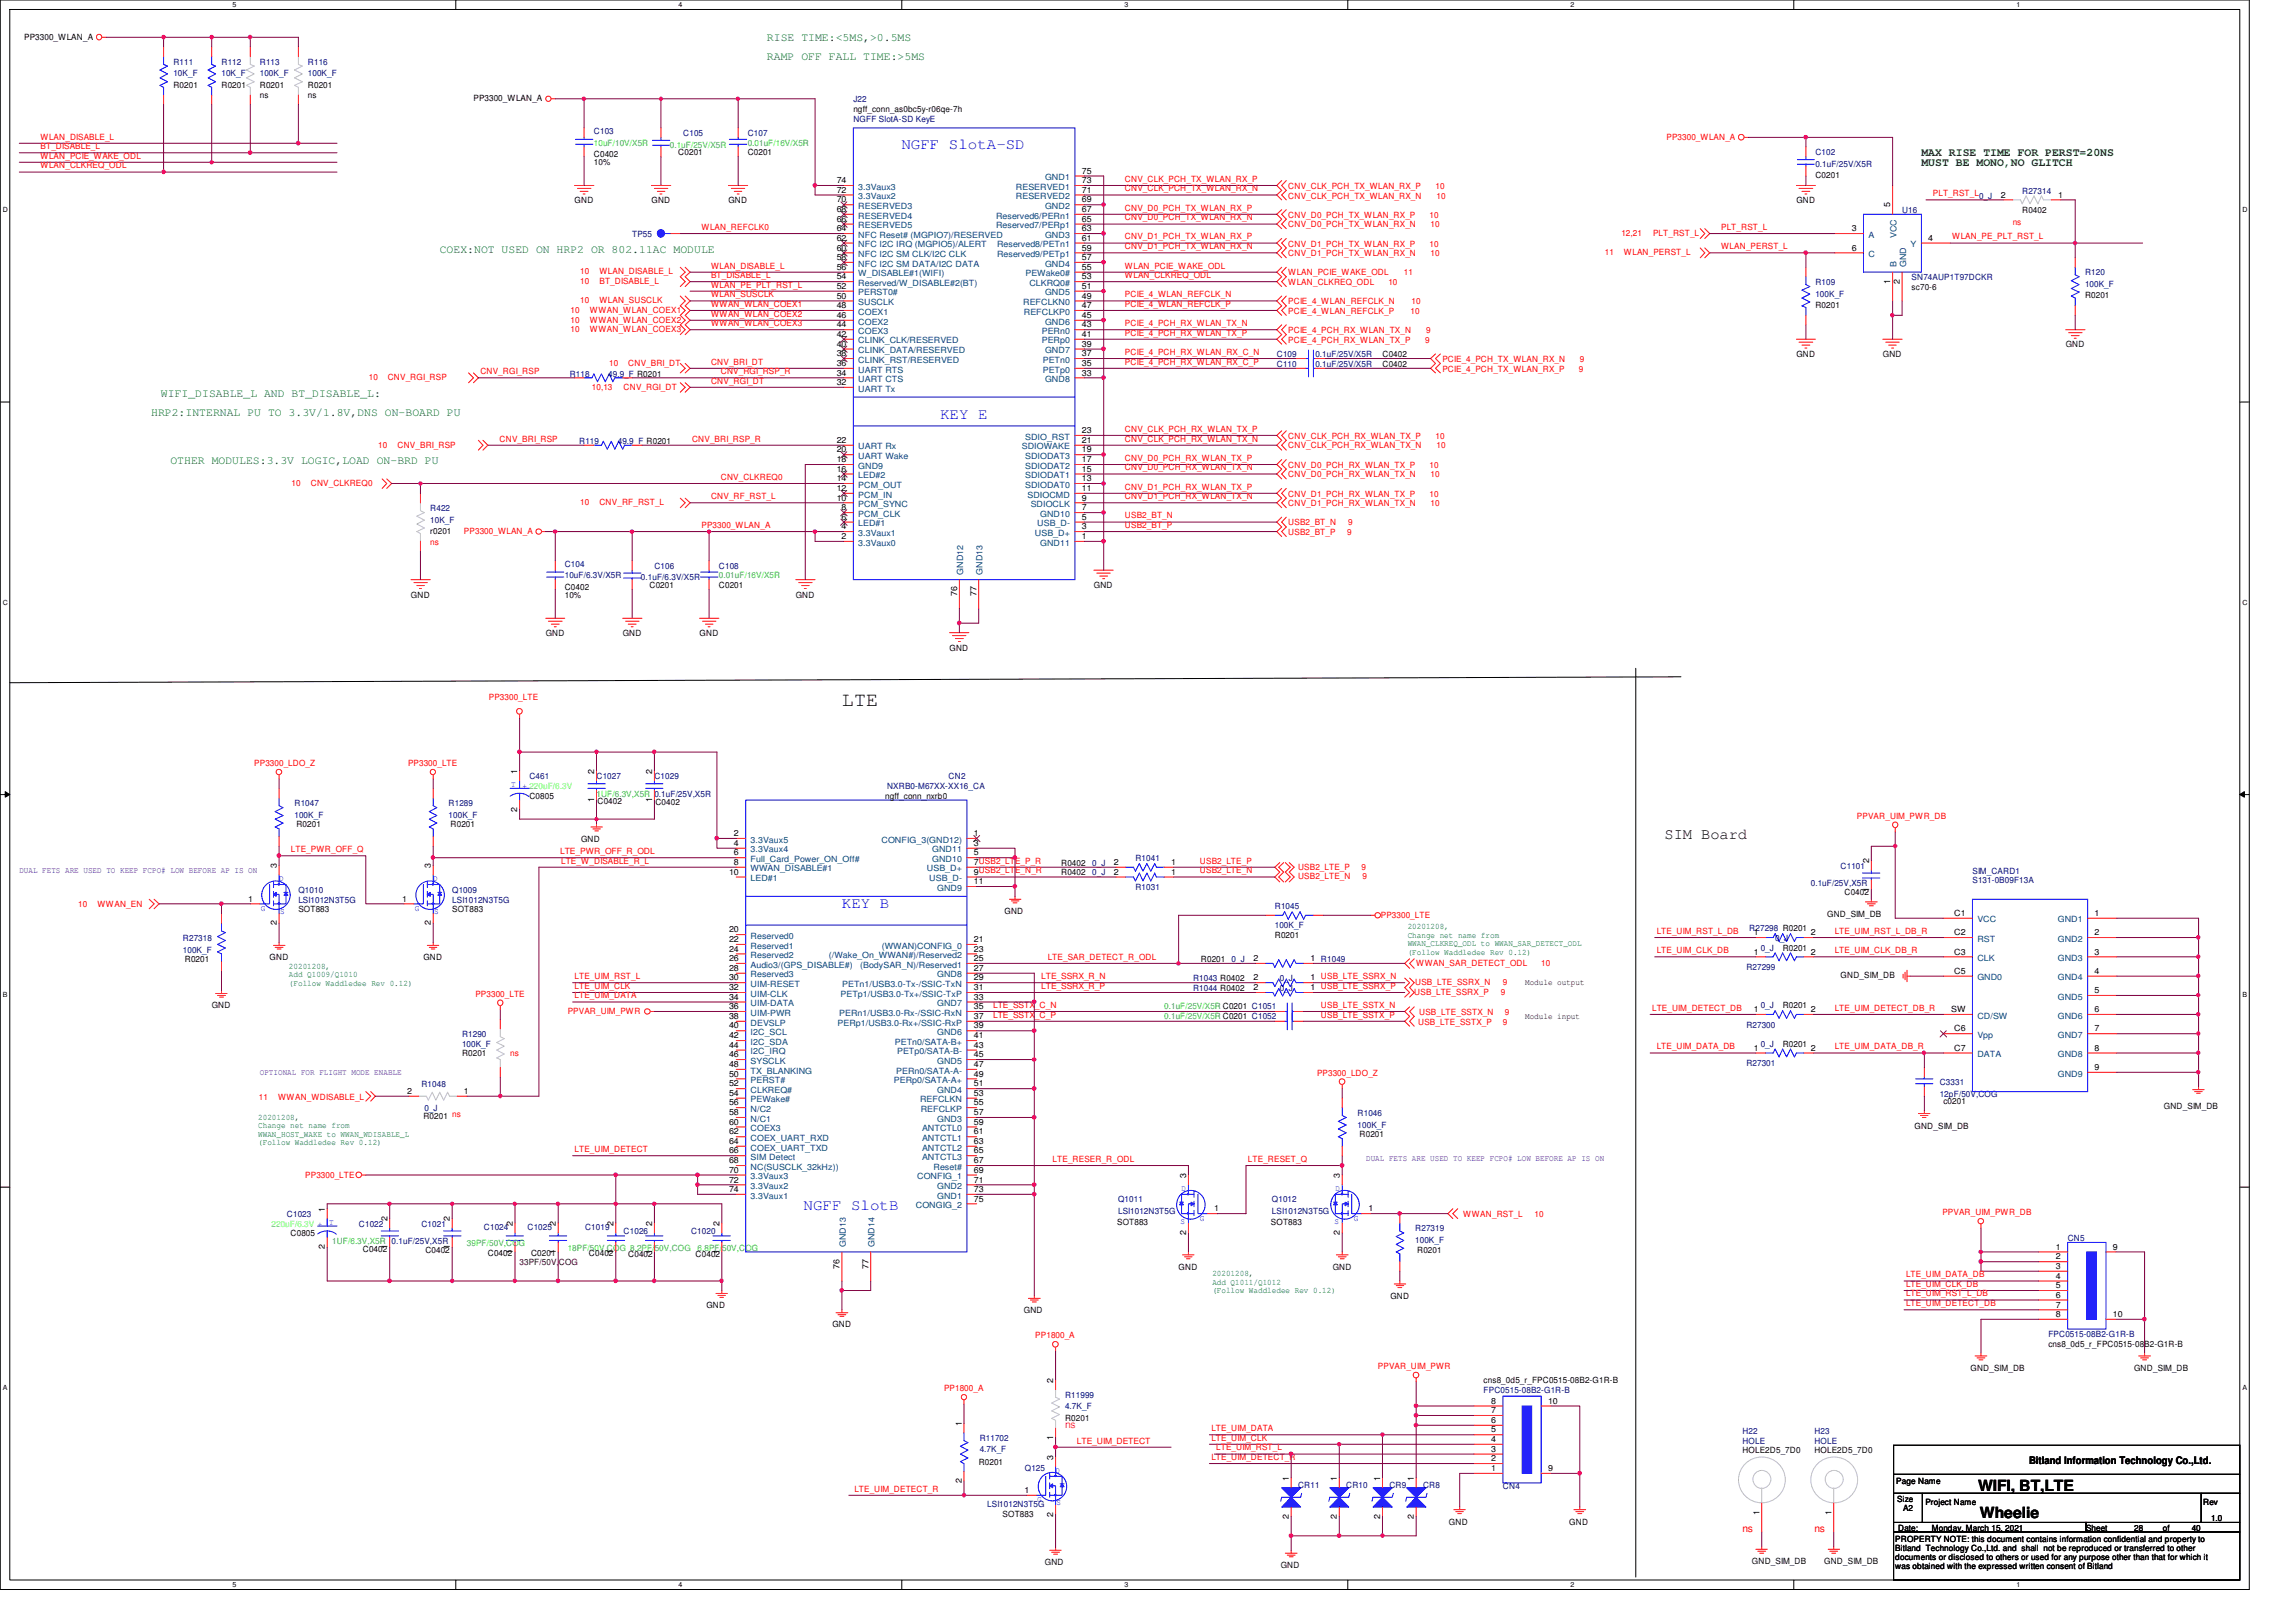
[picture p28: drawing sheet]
<svg xmlns="http://www.w3.org/2000/svg" width="297mm" height="210mm" viewBox="0 0 297 210" stroke-linecap="round" stroke-linejoin="round" font-family="sans-serif">
<defs><g id="words">
<text font-size="2.6" x="108.9" y="91.3">LTE</text>
<g font-size="2" fill="#00f">
<text x="116.6" y="19.3">NGFF SlotA-SD</text>
<text x="121.6" y="54.2">KEY E</text>
<text x="108.9" y="117.6">KEY B</text>
<text x="104" y="156.6">NGFF SlotB</text>
</g>
<g font-size="2">
<text x="215.3" y="108.6">SIM Board</text>
<text x="255.9" y="192.9">WIFI, BT,LTE</text>
<text x="256.2" y="196.4">Wheelie</text>
</g>
<g font-size="1.5" fill="#008000">
<text x="99.2" y="5.3">RISE TIME:&lt;5MS,&gt;0.5MS</text>
<text x="99.2" y="7.8">RAMP OFF FALL TIME:&gt;5MS</text>
<text x="248.6" y="21.5">MUST BE MONO,NO GLITCH</text>
<text x="248.6" y="20.2">MAX RISE TIME FOR PERST=20NS</text>
<text x="56.9" y="32.7">COEX:NOT USED ON HRP2 OR 802.11AC MODULE</text>
<text x="19.6" y="53.8">HRP2:INTERNAL PU TO 3.3V/1.8V,DNS ON-BOARD PU</text>
<text x="20.8" y="51.4">WIFI_DISABLE_L AND BT_DISABLE_L:</text>
<text x="22.1" y="60.1">OTHER MODULES:3.3V LOGIC,LOAD ON-BRD PU</text>
</g>
<text font-size="1.4" x="262.5" y="189.4">Bitland Information Technology Co.,Ltd.</text>
<text font-size="1.3" fill="#ff0080" x="137.8" y="184.7">ns</text>
<g font-size="1.3" fill="#f00">
<text x="225.4" y="198.2">ns</text>
<text x="234.7" y="198.2">ns</text>
</g>
<g font-size="1.1">
<text x="3.1" y="5.2">PP3300_WLAN_A</text>
<text x="22.4" y="11.4">R0201</text>
<text x="28.7" y="11.4">R0201</text>
<text x="33.6" y="11.4">R0201</text>
<text x="39.8" y="11.4">R0201</text>
<text x="33.6" y="12.7">ns</text>
<text x="39.8" y="12.7">ns</text>
<text x="61.3" y="13.1">PP3300_WLAN_A</text>
<text x="110.4" y="14.5">ngff_conn_as0bc5y-r06qe-7h</text>
<text x="76.8" y="20.3">C0402</text>
<text x="76.8" y="21.3">10%</text>
<text x="87.8" y="20.1">C0201</text>
<text x="96.7" y="20.1">C0201</text>
<text x="108.2" y="23.7">74</text>
<text x="140" y="23.7">73</text>
<text x="140" y="22.5">75</text>
<text x="234.9" y="23.1">C0201</text>
<text x="74.3" y="26.3">GND</text>
<text x="84.3" y="26.3">GND</text>
<text x="94.2" y="26.3">GND</text>
<text x="108.2" y="29.9">64</text>
<text x="108.2" y="28.7">66</text>
<text x="108.2" y="27.4">68</text>
<text x="108.2" y="26.2">70</text>
<text x="108.2" y="24.9">72</text>
<text x="140" y="24.9">71</text>
<text x="140" y="28.7">65</text>
<text x="140" y="27.4">67</text>
<text x="140" y="29.9">63</text>
<text x="140" y="26.2">69</text>
<text x="232.4" y="26.3">GND</text>
<text x="239.6" y="29.9">3</text>
<text x="244.6" y="26.8" transform="rotate(-90 244.6 26.8)">5</text>
<text x="258.9" y="25.6">2</text>
<text x="261.6" y="27.6">R0402</text>
<text x="266.3" y="25.6">1</text>
<text x="108.2" y="34.9">56</text>
<text x="108.2" y="33.7">58</text>
<text x="108.2" y="32.4">60</text>
<text x="108.2" y="31.2">62</text>
<text x="140" y="32.4">59</text>
<text x="140" y="31.2">61</text>
<text x="140" y="34.9">55</text>
<text x="140" y="33.7">57</text>
<text x="239.6" y="32.4">6</text>
<text x="249.5" y="31.2">4</text>
<text x="108.2" y="41.1">46</text>
<text x="108.2" y="39.9">48</text>
<text x="108.2" y="38.7">50</text>
<text x="108.2" y="37.4">52</text>
<text x="108.2" y="36.2">54</text>
<text x="140" y="38.7">49</text>
<text x="140" y="39.9">47</text>
<text x="140" y="36.2">53</text>
<text x="140" y="41.1">45</text>
<text x="140" y="37.4">51</text>
<text x="234.9" y="39.9">R0201</text>
<text x="244.6" y="36.7" transform="rotate(-90 244.6 36.7)">1</text>
<text x="245.8" y="36.7" transform="rotate(-90 245.8 36.7)">2</text>
<text x="247.3" y="37.5">sc70-6</text>
<text x="269.7" y="38.6">R0201</text>
<text x="108.2" y="47.4">36</text>
<text x="108.2" y="46.1">38</text>
<text x="108.2" y="44.9">40</text>
<text x="108.2" y="43.6">42</text>
<text x="108.2" y="42.4">44</text>
<text x="140" y="43.6">41</text>
<text x="140" y="42.4">43</text>
<text x="140" y="47.4">35</text>
<text x="140" y="46.1">37</text>
<text x="140" y="44.9">39</text>
<text x="178.9" y="46.2">C0402</text>
<text x="178.9" y="47.5">C0402</text>
<text x="232.4" y="46.2">GND</text>
<text x="243.6" y="46.2">GND</text>
<text x="267.2" y="45">GND</text>
<text x="108.2" y="49.8">32</text>
<text x="108.2" y="48.6">34</text>
<text x="140" y="48.6">33</text>
<text x="108.2" y="59.8">18</text>
<text x="108.2" y="58.5">20</text>
<text x="108.2" y="57.3">22</text>
<text x="140" y="57.3">21</text>
<text x="140" y="59.8">17</text>
<text x="140" y="58.5">19</text>
<text x="140" y="56">23</text>
<text x="108.2" y="64.8">10</text>
<text x="108.2" y="63.5">12</text>
<text x="108.2" y="62.3">14</text>
<text x="108.2" y="61">16</text>
<text x="140" y="63.5">11</text>
<text x="140" y="62.3">13</text>
<text x="140" y="61">15</text>
<text x="140" y="64.8">9</text>
<text x="55.7" y="69.1">r0201</text>
<text x="108.9" y="69.8">2</text>
<text x="108.9" y="68.5">4</text>
<text x="108.9" y="67.3">6</text>
<text x="108.9" y="66">8</text>
<text x="140" y="69.8">1</text>
<text x="140" y="66">7</text>
<text x="140" y="67.3">5</text>
<text x="140" y="68.5">3</text>
<text x="53.2" y="77.3">GND</text>
<text x="73.1" y="76.3">C0402</text>
<text x="73.1" y="77.3">10%</text>
<text x="84" y="76.1">C0201</text>
<text x="93" y="76.1">C0201</text>
<text x="103" y="77.3">GND</text>
<text x="123.8" y="77.2" transform="rotate(-90 123.8 77.2)">76</text>
<text x="126.3" y="77.2" transform="rotate(-90 126.3 77.2)">77</text>
<text x="141.5" y="76.1">GND</text>
<text x="70.6" y="82.3">GND</text>
<text x="80.6" y="82.3">GND</text>
<text x="90.5" y="82.3">GND</text>
<text x="122.8" y="84.2">GND</text>
<text x="66.9" y="100.2" transform="rotate(-90 66.9 100.2)">1</text>
<text x="76.9" y="100.2" transform="rotate(-90 76.9 100.2)">2</text>
<text x="84.4" y="100.2" transform="rotate(-90 84.4 100.2)">2</text>
<text x="38.4" y="107.1">R0201</text>
<text x="58.3" y="107.1">R0201</text>
<text x="66.9" y="105.1" transform="rotate(-90 66.9 105.1)">2</text>
<text x="68.5" y="103.3">C0805</text>
<text x="76.9" y="103.8" transform="rotate(-90 76.9 103.8)">1</text>
<text x="77.3" y="104.1">C0402</text>
<text x="84.4" y="103.8" transform="rotate(-90 84.4 103.8)">1</text>
<text x="84.8" y="104.2">C0402</text>
<text x="114.5" y="103.3">ngff_conn_nxrb0</text>
<text x="35.8" y="112.4" transform="rotate(-90 35.8 112.4)">3</text>
<text x="55.7" y="112.4" transform="rotate(-90 55.7 112.4)">3</text>
<text x="75.2" y="109">GND</text>
<text x="94.3" y="113.2">10</text>
<text x="95" y="108.2">2</text>
<text x="95" y="109.5">4</text>
<text x="95" y="110.7">6</text>
<text x="95" y="111.9">8</text>
<text x="126" y="108.2">1</text>
<text x="126" y="109.5">3</text>
<text x="126" y="110.7">5</text>
<text x="126" y="113.2">9USB2_LTE_N_R</text>
<text x="126" y="111.9">7USB2_LTE_P_R</text>
<text x="137.3" y="112.1">R0402</text>
<text x="137.3" y="113.3">R0402</text>
<text x="144.1" y="111.9">2</text>
<text x="144.1" y="113.2">2</text>
<text x="151.5" y="111.9">1</text>
<text x="151.5" y="113.2">1</text>
<text x="241.8" y="111.7" transform="rotate(-90 241.8 111.7)">2</text>
<text x="32.1" y="116.7">1</text>
<text x="35.8" y="119.8" transform="rotate(-90 35.8 119.8)">2</text>
<text x="38.6" y="118">SOT883</text>
<text x="52" y="116.7">1</text>
<text x="55.7" y="119.8" transform="rotate(-90 55.7 119.8)">2</text>
<text x="58.5" y="118">SOT883</text>
<text x="126" y="114.4">11</text>
<text x="130" y="118.3">GND</text>
<text x="236.4" y="118.7">GND_SIM_DB</text>
<text x="238.6" y="115.8">C0402</text>
<text x="241.8" y="115.4" transform="rotate(-90 241.8 115.4)">1</text>
<text x="252.8" y="118.5">C1</text>
<text x="271" y="118.5">1</text>
<text x="23.9" y="124.5">R0201</text>
<text x="34.9" y="124.2">GND</text>
<text x="54.8" y="124.2">GND</text>
<text x="94.3" y="120.6">20</text>
<text x="94.3" y="121.9">22</text>
<text x="94.3" y="123.1">24</text>
<text x="94.3" y="124.4">26</text>
<text x="94.3" y="125.6">28</text>
<text x="126" y="124.4">25</text>
<text x="126" y="121.9">21</text>
<text x="126" y="123.1">23</text>
<text x="126" y="125.6">27</text>
<text x="155.4" y="124.5">R0201</text>
<text x="162.2" y="124.4">2</text>
<text x="164.9" y="121.4">R0201</text>
<text x="169.5" y="124.4">1 R1049</text>
<text x="226.9" y="123.5">1</text>
<text x="226.9" y="121">1</text>
<text x="230.6" y="123">R0201</text>
<text x="234.3" y="123.5">2</text>
<text x="234.3" y="121">2</text>
<text x="252.8" y="121">C2</text>
<text x="252.8" y="123.5">C3</text>
<text x="271" y="121">2</text>
<text x="271" y="123.5">3</text>
<text x="27.4" y="130.5">GND</text>
<text x="94.3" y="126.9">30</text>
<text x="94.3" y="128.1">32</text>
<text x="94.3" y="129.4">34</text>
<text x="94.3" y="130.6">36</text>
<text x="94.3" y="131.9">38</text>
<text x="126" y="130.6">35</text>
<text x="126" y="126.9">29</text>
<text x="126" y="131.9">37</text>
<text x="126" y="128.1">31</text>
<text x="126" y="129.4">33</text>
<text x="162.2" y="126.9">2</text>
<text x="162.2" y="128.1">2</text>
<text x="169.5" y="126.9">1 USB_LTE_SSRX_N</text>
<text x="169.5" y="128.1">1 USB_LTE_SSRX_P</text>
<text x="197.3" y="131.8">Module input</text>
<text x="197.3" y="127.5">Module output</text>
<text x="226.9" y="131">1</text>
<text x="230.6" y="130.5">R0201</text>
<text x="234.3" y="131">2</text>
<text x="238.1" y="126.6">GND_SIM_DB</text>
<text x="252.4" y="131">SW</text>
<text x="252.8" y="126">C5</text>
<text x="271" y="126">4</text>
<text x="271" y="128.5">5</text>
<text x="271" y="131">6</text>
<text x="59.8" y="136.7">R0201</text>
<text x="94.3" y="133.1">40</text>
<text x="94.3" y="134.4">42</text>
<text x="94.3" y="135.6">44</text>
<text x="94.3" y="136.8">46</text>
<text x="126" y="134.4">41</text>
<text x="126" y="135.6">43</text>
<text x="126" y="133.1">39</text>
<text x="126" y="136.8">45</text>
<text x="226.9" y="136">1</text>
<text x="230.6" y="135.5">R0201</text>
<text x="234.3" y="136">2</text>
<text x="252.8" y="133.5">C6</text>
<text x="252.8" y="136">C7</text>
<text x="271" y="133.5">7</text>
<text x="271" y="136">8</text>
<text x="52.7" y="141.6">2</text>
<text x="60" y="141.6">1</text>
<text x="94.3" y="138.1">48</text>
<text x="94.3" y="139.3">50</text>
<text x="94.3" y="140.6">52</text>
<text x="94.3" y="141.8">54</text>
<text x="94.3" y="143">56</text>
<text x="126" y="138.1">47</text>
<text x="126" y="143">55</text>
<text x="126" y="139.3">49</text>
<text x="126" y="141.8">53</text>
<text x="126" y="140.6">51</text>
<text x="251.4" y="142.9">c0201</text>
<text x="271" y="138.5">9</text>
<text x="279.9" y="143.6">GND_SIM_DB</text>
<text x="54.8" y="144.8">R0201 ns</text>
<text x="94.3" y="144.3">58</text>
<text x="94.3" y="145.5">60</text>
<text x="94.3" y="146.8">62</text>
<text x="94.3" y="148">64</text>
<text x="94.3" y="149.3">66</text>
<text x="126" y="145.5">59</text>
<text x="126" y="146.8">61</text>
<text x="126" y="148">63</text>
<text x="126" y="149.3">65</text>
<text x="126" y="144.3">57</text>
<text x="175.9" y="147.2">R0201</text>
<text x="247.7" y="146">GND_SIM_DB</text>
<text x="94.3" y="150.5">68</text>
<text x="94.3" y="151.8">70</text>
<text x="94.3" y="153">72</text>
<text x="94.3" y="154.3">74</text>
<text x="126" y="150.5">67</text>
<text x="126" y="155.5">75</text>
<text x="126" y="151.8">69</text>
<text x="126" y="153">71</text>
<text x="126" y="154.3">73</text>
<text x="153.5" y="152.4" transform="rotate(-90 153.5 152.4)">3</text>
<text x="173.4" y="152.4" transform="rotate(-90 173.4 152.4)">3</text>
<text x="37.6" y="160">C0805</text>
<text x="42" y="161.7" transform="rotate(-90 42 161.7)">2</text>
<text x="42" y="156.8" transform="rotate(-90 42 156.8)">1</text>
<text x="46.9" y="162">C0402</text>
<text x="50.1" y="161.7" transform="rotate(-90 50.1 161.7)">1</text>
<text x="50.1" y="158" transform="rotate(-90 50.1 158)">2</text>
<text x="58.2" y="161.7" transform="rotate(-90 58.2 161.7)">1</text>
<text x="58.2" y="158" transform="rotate(-90 58.2 158)">2</text>
<text x="66.3" y="158.7" transform="rotate(-90 66.3 158.7)">2</text>
<text x="71.9" y="158.7" transform="rotate(-90 71.9 158.7)">2</text>
<text x="79.4" y="158.7" transform="rotate(-90 79.4 158.7)">2</text>
<text x="84.4" y="158.7" transform="rotate(-90 84.4 158.7)">2</text>
<text x="93.1" y="158.7" transform="rotate(-90 93.1 158.7)">2</text>
<text x="144.5" y="158.5">SOT883</text>
<text x="153.5" y="159.8" transform="rotate(-90 153.5 159.8)">2</text>
<text x="157.1" y="156.8">1</text>
<text x="164.4" y="158.5">SOT883</text>
<text x="173.4" y="159.8" transform="rotate(-90 173.4 159.8)">2</text>
<text x="177" y="156.8">1</text>
<text x="266" y="161.7">1</text>
<text x="273.3" y="161.7">9</text>
<text x="55" y="162.1">C0402</text>
<text x="63.1" y="162.6">C0402</text>
<text x="66.3" y="162.3" transform="rotate(-90 66.3 162.3)">1</text>
<text x="68.7" y="162.6">C0201</text>
<text x="71.9" y="162.3" transform="rotate(-90 71.9 162.3)">1</text>
<text x="76.2" y="162.6">C0402</text>
<text x="79.4" y="162.3" transform="rotate(-90 79.4 162.3)">1</text>
<text x="81.3" y="162.7">C0402</text>
<text x="84.4" y="162.3" transform="rotate(-90 84.4 162.3)">1</text>
<text x="90" y="162.7">C0402</text>
<text x="93.1" y="162.3" transform="rotate(-90 93.1 162.3)">1</text>
<text x="108.6" y="164.2" transform="rotate(-90 108.6 164.2)">76</text>
<text x="112.3" y="164.2" transform="rotate(-90 112.3 164.2)">77</text>
<text x="152.5" y="164.3">GND</text>
<text x="172.4" y="164.3">GND</text>
<text x="183.3" y="162.1">R0201</text>
<text x="266" y="163">2</text>
<text x="266" y="164.2">3</text>
<text x="266" y="165.5">4</text>
<text x="266" y="166.7">5</text>
<text x="266" y="167.9">6</text>
<text x="91.4" y="169.3">GND</text>
<text x="107.7" y="171.8">GND</text>
<text x="132.5" y="169.9">GND</text>
<text x="179.9" y="168.1">GND</text>
<text x="266" y="169.2">7</text>
<text x="266" y="170.4">8</text>
<text x="273.3" y="170.4">10</text>
<text x="136.3" y="178.9" transform="rotate(-90 136.3 178.9)">2</text>
<text x="191.9" y="179">cns8_0d5_r_FPC0515-08B2-G1R-B</text>
<text x="254.9" y="177.4">GND_SIM_DB</text>
<text x="265" y="174.3">cns8_0d5_r_FPC0515-08B2-G1R-B</text>
<text x="276.1" y="177.4">GND_SIM_DB</text>
<text x="124.4" y="184.5" transform="rotate(-90 124.4 184.5)">1</text>
<text x="137.8" y="183.9">R0201</text>
<text x="192.9" y="185.4">5</text>
<text x="192.9" y="184.1">6</text>
<text x="192.9" y="182.9">7</text>
<text x="192.9" y="181.7">8</text>
<text x="200.3" y="181.7">10</text>
<text x="124.4" y="191.9" transform="rotate(-90 124.4 191.9)">2</text>
<text x="126.6" y="189.6">R0201</text>
<text x="136.3" y="188.9" transform="rotate(-90 136.3 188.9)">3</text>
<text x="136.3" y="186.4" transform="rotate(-90 136.3 186.4)">1</text>
<text x="166.7" y="191.6" transform="rotate(-90 166.7 191.6)">1</text>
<text x="173" y="191.6" transform="rotate(-90 173 191.6)">1</text>
<text x="178.6" y="191.6" transform="rotate(-90 178.6 191.6)">1</text>
<text x="182.9" y="191.6" transform="rotate(-90 182.9 191.6)">1</text>
<text x="192.9" y="190.4">1</text>
<text x="192.9" y="189.1">2</text>
<text x="192.9" y="187.9">3</text>
<text x="192.9" y="186.6">4</text>
<text x="200.3" y="190.4">9</text>
<text x="225.4" y="188.1">HOLE2D5_7D0</text>
<text x="234.7" y="188.1">HOLE2D5_7D0</text>
<text x="129.7" y="196.3">SOT883</text>
<text x="132.5" y="193.2">1</text>
<text x="136.3" y="196.3" transform="rotate(-90 136.3 196.3)">2</text>
<text x="166.7" y="196.6" transform="rotate(-90 166.7 196.6)">2</text>
<text x="173" y="196.6" transform="rotate(-90 173 196.6)">2</text>
<text x="178.6" y="196.6" transform="rotate(-90 178.6 196.6)">2</text>
<text x="182.9" y="196.6" transform="rotate(-90 182.9 196.6)">2</text>
<text x="187.4" y="197.3">GND</text>
<text x="203" y="197.3">GND</text>
<text x="227.6" y="196" transform="rotate(-90 227.6 196)">1</text>
<text x="236.9" y="196" transform="rotate(-90 236.9 196)">1</text>
<text x="245.3" y="192.1">Page Name</text>
<text x="245.4" y="194.3">Size</text>
<text x="246.2" y="195.6">A2</text>
<text x="249.1" y="194.8">Project Name</text>
<text x="285" y="194.8">Rev</text>
<text x="286" y="196.8">1.0</text>
<text x="135.2" y="202.5">GND</text>
<text x="165.7" y="202.9">GND</text>
<text x="226.6" y="202.4">GND_SIM_DB</text>
<text x="236" y="202.4">GND_SIM_DB</text>
<text x="245.2" y="199.6">PROPERTY NOTE: this document contains information confidential and property to</text>
<text x="245.2" y="200.7">Bitland Technology Co.,Ltd. and shall not be reproduced or transferred to other</text>
<text x="245.2" y="201.8">documents or disclosed to others or used for any purpose other than that for which it</text>
<text x="245.2" y="203">was obtained with the expressed written consent of Bitland</text>
<text x="245.6" y="198.1">Date:</text>
<text x="249.9" y="198.1">Monday, March 15, 2021</text>
<text x="269.9" y="198.1">Sheet</text>
<text x="276.1" y="198.1">28</text>
<text x="279.8" y="198.1">of</text>
<text x="283.5" y="198.1">40</text>
</g>
<g font-size="1.1" fill="#000080">
<text x="22.4" y="8.4">R111</text>
<text x="22.4" y="9.9">10K_F</text>
<text x="28.7" y="8.4">R112</text>
<text x="28.7" y="9.9">10K_F</text>
<text x="33.6" y="8.4">R113</text>
<text x="33.6" y="9.9">100K_F</text>
<text x="39.8" y="8.4">R116</text>
<text x="39.8" y="9.9">100K_F</text>
<text x="76.8" y="17.4">C103</text>
<text x="88.4" y="17.6">C105</text>
<text x="96.7" y="17.6">C107</text>
<text x="110.4" y="13.3">J22</text>
<text x="110.4" y="15.7">NGFF SlotA-SD KeyE</text>
<text x="234.9" y="20.1">C102</text>
<text x="234.9" y="21.6">0.1uF/25V/X5R</text>
<text x="246.1" y="27.6">U16</text>
<text x="256" y="25.7">0_J</text>
<text x="261.6" y="25.1">R27314</text>
<text x="81.8" y="30.6">TP55</text>
<text x="269.7" y="35.6">R120</text>
<text x="234.9" y="36.9">R109</text>
<text x="234.9" y="38.4">100K_F</text>
<text x="247.3" y="36.3">SN74AUP1T97DCKR</text>
<text x="269.7" y="37.1">100K_F</text>
<text x="165.2" y="46.2">C109</text>
<text x="165.2" y="47.5">C110</text>
<text x="170.2" y="46.2">0.1uF/25V/X5R</text>
<text x="170.2" y="47.5">0.1uF/25V/X5R</text>
<text x="73.7" y="48.7">R118</text>
<text x="78.7" y="48.7">49.9_F R0201</text>
<text x="74.9" y="57.4">R119</text>
<text x="79.9" y="57.4">49.9_F R0201</text>
<text x="55.7" y="66.1">R422</text>
<text x="55.7" y="67.6">10K_F</text>
<text x="73.1" y="73.4">C104</text>
<text x="73.1" y="74.8">10uF/6.3V/X5R</text>
<text x="82.9" y="75.1">0.1uF/6.3V/X5R</text>
<text x="84.7" y="73.6">C106</text>
<text x="93" y="73.6">C108</text>
<text x="68.5" y="100.8">C461</text>
<text x="77.2" y="100.8">C1027</text>
<text x="84.7" y="100.8">C1029</text>
<text x="122.7" y="100.8">CN2</text>
<text x="38.1" y="104.4">R1047</text>
<text x="38.1" y="105.8">100K_F</text>
<text x="58" y="104.4">R1289</text>
<text x="58" y="105.8">100K_F</text>
<text x="114.8" y="102.1">NXRB0-M67XX-XX16_CA</text>
<text x="141.3" y="112.1">0_J</text>
<text x="141.3" y="113.3">0_J</text>
<text x="146.9" y="111.4">R1041</text>
<text x="238.1" y="112.4">C1101</text>
<text x="255.2" y="113.1">SIM_CARD1</text>
<text x="38.6" y="115.5">Q1010</text>
<text x="38.6" y="116.8">LSI1012N3T5G</text>
<text x="58.5" y="115.5">Q1009</text>
<text x="58.5" y="116.8">LSI1012N3T5G</text>
<text x="146.9" y="115.2">R1031</text>
<text x="164.9" y="117.6">R1045</text>
<text x="234.3" y="114.7">0.1uF/25V,X5R</text>
<text x="255.2" y="114.3">S131-0B09F13A</text>
<text x="23.7" y="121.8">R27318</text>
<text x="23.7" y="123.3">100K_F</text>
<text x="159.3" y="124.5">0_J</text>
<text x="164.9" y="120.1">100K_F</text>
<text x="225.9" y="125.5">R27299</text>
<text x="226.3" y="120.5">R27298 R0201</text>
<text x="227.8" y="123">0_J</text>
<text x="229.7" y="121.8">0_J</text>
<text x="154.3" y="127">R1043 R0402</text>
<text x="154.3" y="128.2">R1044 R0402</text>
<text x="165.6" y="127">0_J</text>
<text x="165.6" y="128.2">0_J</text>
<text x="227.8" y="130.5">0_J</text>
<text x="59.8" y="134.2">R1290</text>
<text x="59.8" y="135.5">100K_F</text>
<text x="225.9" y="133">R27300</text>
<text x="225.9" y="138">R27301</text>
<text x="227.8" y="135.5">0_J</text>
<text x="54.5" y="140.7">R1048</text>
<text x="54.9" y="143.8">0_J</text>
<text x="250.9" y="140.4">C3331</text>
<text x="250.9" y="141.9">12pF/50V,COG</text>
<text x="175.6" y="144.4">R1046</text>
<text x="175.6" y="145.9">100K_F</text>
<text x="144.6" y="155.5">Q1011</text>
<text x="164.5" y="155.5">Q1012</text>
<text x="37.1" y="157.5">C1023</text>
<text x="46.4" y="158.7">C1022</text>
<text x="54.5" y="158.7">C1021</text>
<text x="62.6" y="159.2">C1024</text>
<text x="68.2" y="159.2">C1025</text>
<text x="75.7" y="159.2">C1019</text>
<text x="80.7" y="159.7">C1026</text>
<text x="89.4" y="159.7">C1020</text>
<text x="144.6" y="157.1">LSI1012N3T5G</text>
<text x="164.5" y="157.1">LSI1012N3T5G</text>
<text x="183.1" y="159.3">R27319</text>
<text x="183.1" y="160.9">100K_F</text>
<text x="267.5" y="160.6">CN5</text>
<text x="265" y="173.1">FPC0515-08B2-G1R-B</text>
<text x="137.8" y="180.9">R11999</text>
<text x="137.8" y="182.4">4.7K_F</text>
<text x="191.9" y="180.3">FPC0515-08B2-G1R-B</text>
<text x="225.4" y="185.6">H22</text>
<text x="234.7" y="185.6">H23</text>
<text x="126.7" y="186.5">R11702</text>
<text x="126.7" y="188">4.7K_F</text>
<text x="132.6" y="190.3">Q125</text>
<text x="225.4" y="186.9">HOLE</text>
<text x="234.7" y="186.9">HOLE</text>
<text x="127.7" y="195.1">LSI1012N3T5G</text>
<text x="167.9" y="192.6">CR11</text>
<text x="174.2" y="192.6">CR10</text>
<text x="179.7" y="192.6">CR9</text>
<text x="184.1" y="192.6">CR8</text>
<text x="194.4" y="192.7">CN4</text>
</g>
<g font-size="1.1" fill="#f00">
<text x="5.2" y="18.1">WLAN_DISABLE_L</text>
<text x="5.2" y="19.3">BT_DISABLE_L</text>
<text x="5.2" y="20.5">WLAN_PCIE_WAKE_ODL</text>
<text x="5.2" y="21.8">WLAN_CLKREQ_ODL</text>
<text x="145.5" y="23.5">CNV_CLK_PCH_TX_WLAN_RX_P</text>
<text x="215.6" y="18.1">PP3300_WLAN_A</text>
<text x="90.8" y="29.8">WLAN_REFCLK0</text>
<text x="145.5" y="24.8">CNV_CLK_PCH_TX_WLAN_RX_N</text>
<text x="145.5" y="27.3">CNV_D0_PCH_TX_WLAN_RX_P</text>
<text x="145.5" y="28.5">CNV_D0_PCH_TX_WLAN_RX_N</text>
<text x="166.7" y="24.4">CNV_CLK_PCH_TX_WLAN_RX_P</text>
<text x="166.7" y="25.7">CNV_CLK_PCH_TX_WLAN_RX_N</text>
<text x="166.7" y="28.2">CNV_D0_PCH_TX_WLAN_RX_P</text>
<text x="166.7" y="29.4">CNV_D0_PCH_TX_WLAN_RX_N</text>
<text x="185" y="28.2">10</text>
<text x="185.1" y="29.4">10</text>
<text x="185.7" y="24.4">10</text>
<text x="185.8" y="25.7">10</text>
<text x="222.7" y="29.8">PLT_RST_L</text>
<text x="250.1" y="25.4">PLT_RST_L</text>
<text x="260.4" y="29.2">ns</text>
<text x="75.1" y="35.5">10</text>
<text x="77.6" y="35.5">WLAN_DISABLE_L</text>
<text x="92" y="34.8">WLAN_DISABLE_L</text>
<text x="92" y="36">BT_DISABLE_L</text>
<text x="145.5" y="31">CNV_D1_PCH_TX_WLAN_RX_P</text>
<text x="145.5" y="32.3">CNV_D1_PCH_TX_WLAN_RX_N</text>
<text x="145.5" y="34.8">WLAN_PCIE_WAKE_ODL</text>
<text x="145.5" y="36">WLAN_CLKREQ_ODL</text>
<text x="166.7" y="31.9">CNV_D1_PCH_TX_WLAN_RX_P</text>
<text x="166.7" y="33.1">CNV_D1_PCH_TX_WLAN_RX_N</text>
<text x="166.7" y="35.6">WLAN_PCIE_WAKE_ODL</text>
<text x="181.6" y="35.6">11</text>
<text x="185" y="31.9">10</text>
<text x="185.1" y="33.1">10</text>
<text x="207.6" y="33">11</text>
<text x="209.8" y="30.5">12,21</text>
<text x="210.1" y="33">WLAN_PERST_L</text>
<text x="213.9" y="30.5">PLT_RST_L</text>
<text x="222.7" y="32.3">WLAN_PERST_L</text>
<text x="252.6" y="31">WLAN_PE_PLT_RST_L</text>
<text x="73.8" y="40.5">10</text>
<text x="73.8" y="41.7">10</text>
<text x="75.1" y="36.7">10</text>
<text x="75.1" y="39.2">10</text>
<text x="76.3" y="40.5">WWAN_WLAN_COEX1</text>
<text x="76.3" y="41.7">WWAN_WLAN_COEX2</text>
<text x="77.6" y="36.7">BT_DISABLE_L</text>
<text x="77.6" y="39.2">WLAN_SUSCLK</text>
<text x="92" y="37.2">WLAN_PE_PLT_RST_L</text>
<text x="92" y="38.5">WLAN_SUSCLK</text>
<text x="92" y="39.7">WWAN_WLAN_COEX1</text>
<text x="92" y="41">WWAN_WLAN_COEX2</text>
<text x="145.5" y="38.5">PCIE_4_WLAN_REFCLK_N</text>
<text x="145.5" y="39.7">PCIE_4_WLAN_REFCLK_P</text>
<text x="166.7" y="36.9">WLAN_CLKREQ_ODL</text>
<text x="166.7" y="39.4">PCIE_4_WLAN_REFCLK_N</text>
<text x="166.7" y="40.6">PCIE_4_WLAN_REFCLK_P</text>
<text x="179.6" y="36.9">10</text>
<text x="182.5" y="40.6">10</text>
<text x="182.6" y="39.4">10</text>
<text x="73.8" y="43">10</text>
<text x="76.3" y="43">WWAN_WLAN_COEX3</text>
<text x="78.8" y="47.3">10</text>
<text x="81.3" y="47.3">CNV_BRI_DT</text>
<text x="92" y="42.2">WWAN_WLAN_COEX3</text>
<text x="92" y="47.2">CNV_BRI_DT</text>
<text x="145.5" y="42.2">PCIE_4_PCH_RX_WLAN_TX_N</text>
<text x="145.5" y="43.4">PCIE_4_PCH_RX_WLAN_TX_P</text>
<text x="145.5" y="45.9">PCIE_4_PCH_RX_WLAN_RX_C_N</text>
<text x="145.5" y="47.2">PCIE_4_PCH_RX_WLAN_RX_C_P</text>
<text x="166.7" y="43.1">PCIE_4_PCH_RX_WLAN_TX_N</text>
<text x="166.7" y="44.4">PCIE_4_PCH_RX_WLAN_TX_P</text>
<text x="184.4" y="44.4">9</text>
<text x="184.5" y="43.1">9</text>
<text x="186.6" y="46.9">PCIE_4_PCH_TX_WLAN_RX_N</text>
<text x="204.4" y="46.9">9</text>
<text x="47.7" y="49.2">10</text>
<text x="50.2" y="49.2">CNV_RGI_RSP</text>
<text x="62.1" y="48.4">CNV_RGI_RSP</text>
<text x="76.6" y="50.5">10,13</text>
<text x="80.7" y="50.5">CNV_RGI_DT</text>
<text x="92" y="49.7">CNV_RGI_DT</text>
<text x="93.3" y="48.4">CNV_RGI_RSP_R</text>
<text x="186.6" y="48.1">PCIE_4_PCH_TX_WLAN_RX_P</text>
<text x="204.3" y="48.1">9</text>
<text x="48.9" y="57.9">10</text>
<text x="51.4" y="57.9">CNV_BRI_RSP</text>
<text x="64.6" y="57.1">CNV_BRI_RSP</text>
<text x="89.5" y="57.1">CNV_BRI_RSP_R</text>
<text x="145.5" y="55.9">CNV_CLK_PCH_RX_WLAN_TX_P</text>
<text x="145.5" y="57.1">CNV_CLK_PCH_RX_WLAN_TX_N</text>
<text x="145.5" y="59.6">CNV_D0_PCH_RX_WLAN_TX_P</text>
<text x="166.7" y="56.8">CNV_CLK_PCH_RX_WLAN_TX_P</text>
<text x="166.7" y="58">CNV_CLK_PCH_RX_WLAN_TX_N</text>
<text x="185.7" y="56.8">10</text>
<text x="185.8" y="58">10</text>
<text x="37.7" y="62.9">10</text>
<text x="40.2" y="62.9">CNV_CLKREQ0</text>
<text x="75.1" y="65.4">10</text>
<text x="77.6" y="65.4">CNV_RF_RST_L</text>
<text x="92" y="64.6">CNV_RF_RST_L</text>
<text x="93.3" y="62.1">CNV_CLKREQ0</text>
<text x="145.5" y="60.9">CNV_D0_PCH_RX_WLAN_TX_N</text>
<text x="145.5" y="63.4">CNV_D1_PCH_RX_WLAN_TX_P</text>
<text x="145.5" y="64.6">CNV_D1_PCH_RX_WLAN_TX_N</text>
<text x="166.7" y="60.5">CNV_D0_PCH_RX_WLAN_TX_P</text>
<text x="166.7" y="61.8">CNV_D0_PCH_RX_WLAN_TX_N</text>
<text x="166.7" y="64.3">CNV_D1_PCH_RX_WLAN_TX_P</text>
<text x="166.7" y="65.5">CNV_D1_PCH_RX_WLAN_TX_N</text>
<text x="185" y="60.5">10</text>
<text x="185" y="64.3">10</text>
<text x="185.1" y="61.8">10</text>
<text x="185.1" y="65.5">10</text>
<text x="55.7" y="70.5">ns</text>
<text x="60" y="69.1">PP3300_WLAN_A</text>
<text x="90.8" y="68.3">PP3300_WLAN_A</text>
<text x="145.5" y="67.1">USB2_BT_N</text>
<text x="145.5" y="68.3">USB2_BT_P</text>
<text x="166.7" y="68">USB2_BT_N</text>
<text x="166.7" y="69.3">USB2_BT_P</text>
<text x="174.3" y="69.3">9</text>
<text x="174.4" y="68">9</text>
<text x="63.2" y="90.6">PP3300_LTE</text>
<text x="32.9" y="99.1">PP3300_LDO_Z</text>
<text x="52.8" y="99.1">PP3300_LTE</text>
<text x="240.2" y="106">PPVAR_UIM_PWR_DB</text>
<text x="37.6" y="110.3">LTE_PWR_OFF_Q</text>
<text x="72.5" y="110.5">LTE_PWR_OFF_R_ODL</text>
<text x="72.6" y="111.8">LTE_W_DISABLE_R_L</text>
<text x="155.2" y="111.8">USB2_LTE_P</text>
<text x="155.2" y="113">USB2_LTE_N</text>
<text x="167.9" y="112.6">USB2_LTE_P</text>
<text x="167.9" y="113.8">USB2_LTE_N</text>
<text x="176.1" y="112.6">9</text>
<text x="176.3" y="113.8">9</text>
<text x="10.1" y="117.4">10</text>
<text x="12.6" y="117.4">WWAN_EN</text>
<text x="178.6" y="118.8">PP3300_LTE</text>
<text x="135.5" y="124.2">LTE_SAR_DETECT_R_ODL</text>
<text x="183.2" y="125">WWAN_SAR_DETECT_ODL</text>
<text x="199.4" y="125">10</text>
<text x="214.3" y="120.9">LTE_UIM_RST_L_DB</text>
<text x="214.3" y="123.4">LTE_UIM_CLK_DB</text>
<text x="237.4" y="120.9">LTE_UIM_RST_L_DB_R</text>
<text x="237.4" y="123.4">LTE_UIM_CLK_DB_R</text>
<text x="61.5" y="129">PP3300_LTE</text>
<text x="73.4" y="131.2">PPVAR_UIM_PWR</text>
<text x="74.3" y="126.7">LTE_UIM_RST_L</text>
<text x="74.3" y="128">LTE_UIM_CLK</text>
<text x="74.3" y="129.2">LTE_UIM_DATA</text>
<text x="128.5" y="130.4">LTE_SSTX_C_N</text>
<text x="128.5" y="131.7">LTE_SSTX_C_P</text>
<text x="134.7" y="126.7">LTE_SSRX_R_N</text>
<text x="134.7" y="128">LTE_SSRX_R_P</text>
<text x="170.9" y="130.4">USB_LTE_SSTX_N</text>
<text x="170.9" y="131.7">USB_LTE_SSTX_P</text>
<text x="183" y="128.7">USB_LTE_SSRX_P</text>
<text x="183.1" y="127.5">USB_LTE_SSRX_N</text>
<text x="183.6" y="131.4">USB_LTE_SSTX_N</text>
<text x="194.2" y="128.7">9</text>
<text x="194.4" y="127.5">9</text>
<text x="194.7" y="131.4">9</text>
<text x="213.7" y="130.8">LTE_UIM_DETECT_DB</text>
<text x="237.4" y="130.8">LTE_UIM_DETECT_DB_R</text>
<text x="66" y="136.7">ns</text>
<text x="183.5" y="132.6">USB_LTE_SSTX_P</text>
<text x="194.4" y="132.6">9</text>
<text x="214.3" y="135.8">LTE_UIM_DATA_DB</text>
<text x="237.4" y="135.8">LTE_UIM_DATA_DB_R</text>
<text x="33.5" y="142.3">11</text>
<text x="36" y="142.3">WWAN_WDISABLE_L</text>
<text x="170.4" y="139.2">PP3300_LDO_Z</text>
<text x="74.3" y="149.1">LTE_UIM_DETECT</text>
<text x="39.5" y="152.4">PP3300_LTE</text>
<text x="136.2" y="150.4">LTE_RESER_R_ODL</text>
<text x="161.5" y="150.4">LTE_RESET_Q</text>
<text x="189.3" y="157.5">WWAN_RST_L</text>
<text x="198.5" y="157.5">10</text>
<text x="251.3" y="157.2">PPVAR_UIM_PWR_DB</text>
<text x="246.6" y="166.5">LTE_UIM_CLK_DB</text>
<text x="246.6" y="167.8">LTE_UIM_RST_L_DB</text>
<text x="246.6" y="165.3">LTE_UIM_DATA_DB</text>
<text x="133.9" y="173.2">PP1800_A</text>
<text x="246.6" y="169">LTE_UIM_DETECT_DB</text>
<text x="178.3" y="177.2">PPVAR_UIM_PWR</text>
<text x="122.1" y="180">PP1800_A</text>
<text x="156.7" y="185.2">LTE_UIM_DATA</text>
<text x="139.3" y="186.8">LTE_UIM_DETECT</text>
<text x="156.7" y="186.4">LTE_UIM_CLK</text>
<text x="156.7" y="188.9">LTE_UIM_DETECT_R</text>
<text x="157.3" y="187.7">LTE_UIM_RST_L</text>
<text x="110.5" y="193">LTE_UIM_DETECT_R</text>
</g>
<g font-size="1.1" fill="#0f0">
<text x="76.8" y="18.8">10uF/10V/X5R</text>
<text x="86.7" y="19.1">0.1uF/25V/X5R</text>
<text x="96.7" y="18.8">0.01uF/16V/X5R</text>
<text x="93" y="74.8">0.01uF/16V/X5R</text>
<text x="77.2" y="103.1">1UF/6.3V,X5R 0.1uF/25V,X5R</text>
<text x="150.6" y="131.9">0.1uF/25V/X5R C0201 C1052</text>
<text x="150.6" y="130.6">0.1uF/25V/X5R C0201 C1051</text>
<text x="43" y="161">1UF/6.3V,X5R 0.1uF/25V,X5R</text>
<text x="60.4" y="161.2">39PF/50V,COG</text>
<text x="73.4" y="161.8">18PF/50V,COG 8.2PF/50V,COG</text>
<text x="90.3" y="161.8">6.8PF/50V,COG</text>
</g>
<g font-size="1.1" fill="#004080">
<text x="135.2" y="23.3">GND1</text>
<text x="111" y="29.5">RESERVED5</text>
<text x="111" y="28.3">RESERVED4</text>
<text x="111" y="27.1">RESERVED3</text>
<text x="111" y="25.8">3.3Vaux2</text>
<text x="111" y="24.6">3.3Vaux3</text>
<text x="128.9" y="29.5">Reserved7/PERp1</text>
<text x="128.9" y="28.3">Reserved6/PERn1</text>
<text x="131.4" y="25.8">RESERVED2</text>
<text x="131.4" y="24.6">RESERVED1</text>
<text x="135.2" y="27.1">GND2</text>
<text x="111" y="35.8">W_DISABLE#1(WIFI)</text>
<text x="111" y="34.5">NFC I2C SM DATA/I2C DATA</text>
<text x="111" y="33.3">NFC I2C SM CLK/I2C CLK</text>
<text x="111" y="32">NFC I2C IRQ (MGPIO5)/ALERT</text>
<text x="111" y="30.8">NFC Reset# (MGPIO7)/RESERVED</text>
<text x="129" y="33.3">Reserved9/PETp1</text>
<text x="129" y="32">Reserved8/PETn1</text>
<text x="132.7" y="35.8">PEWake0#</text>
<text x="135.2" y="34.5">GND4</text>
<text x="135.2" y="30.8">GND3</text>
<text x="241.7" y="30.8">A</text>
<text x="241.7" y="33.3">C</text>
<text x="245.4" y="34.6" transform="rotate(-90 245.4 34.6)">B</text>
<text x="245.4" y="30.8" transform="rotate(-90 245.4 30.8)">VCC</text>
<text x="246.6" y="34.6" transform="rotate(-90 246.6 34.6)">GND</text>
<text x="247.2" y="32">Y</text>
<text x="111" y="42">COEX2</text>
<text x="111" y="40.7">COEX1</text>
<text x="111" y="39.5">SUSCLK</text>
<text x="111" y="38.2">PERST0#</text>
<text x="111" y="37">Reserved/W_DISABLE#2(BT)</text>
<text x="132.4" y="39.5">REFCLKN0</text>
<text x="132.5" y="40.7">REFCLKP0</text>
<text x="133.2" y="37">CLKRQ0#</text>
<text x="135.2" y="42">GND6</text>
<text x="135.2" y="38.2">GND5</text>
<text x="111" y="46.9">CLINK_RST/RESERVED</text>
<text x="111" y="45.7">CLINK_DATA/RESERVED</text>
<text x="111" y="44.4">CLINK_CLK/RESERVED</text>
<text x="111" y="43.2">COEX3</text>
<text x="134.8" y="44.4">PERp0</text>
<text x="134.8" y="43.2">PERn0</text>
<text x="134.9" y="46.9">PETn0</text>
<text x="135.2" y="45.7">GND7</text>
<text x="111" y="50.7">UART Tx</text>
<text x="111" y="49.4">UART CTS</text>
<text x="111" y="48.2">UART RTS</text>
<text x="134.9" y="48.2">PETp0</text>
<text x="135.2" y="49.4">GND8</text>
<text x="111" y="59.4">UART Wake</text>
<text x="111" y="58.2">UART Rx</text>
<text x="132.2" y="58.2">SDIOWAKE</text>
<text x="132.6" y="59.4">SDIODAT3</text>
<text x="132.6" y="56.9">SDIO_RST</text>
<text x="111" y="65.6">PCM_SYNC</text>
<text x="111" y="64.4">PCM_IN</text>
<text x="111" y="63.1">PCM_OUT</text>
<text x="111" y="61.9">LED#2</text>
<text x="111" y="60.7">GND9</text>
<text x="132.6" y="63.1">SDIODAT0</text>
<text x="132.6" y="61.9">SDIODAT1</text>
<text x="132.6" y="60.7">SDIODAT2</text>
<text x="132.9" y="64.4">SDIOCMD</text>
<text x="133.3" y="65.6">SDIOCLK</text>
<text x="111" y="70.6">3.3Vaux0</text>
<text x="111" y="69.3">3.3Vaux1</text>
<text x="111" y="68.1">LED#1</text>
<text x="111" y="66.9">PCM_CLK</text>
<text x="133.9" y="69.3">USB_D+</text>
<text x="134.2" y="68.1">USB_D-</text>
<text x="134.6" y="70.6">GND11</text>
<text x="134.6" y="66.9">GND10</text>
<text x="124.6" y="74.4" transform="rotate(-90 124.6 74.4)">GND12</text>
<text x="127.1" y="74.4" transform="rotate(-90 127.1 74.4)">GND13</text>
<text x="97.1" y="109.1">3.3Vaux5</text>
<text x="97.1" y="110.3">3.3Vaux4</text>
<text x="97.1" y="111.5">Full_Card_Power_ON_Off#</text>
<text x="97.1" y="112.8">WWAN_DISABLE#1</text>
<text x="114" y="109.1">CONFIG_3(GND12)</text>
<text x="119.9" y="112.8">USB_D+</text>
<text x="120.6" y="110.3">GND11</text>
<text x="120.6" y="111.5">GND10</text>
<text x="97.1" y="114">LED#1</text>
<text x="120.2" y="114">USB_D-</text>
<text x="121.2" y="115.3">GND9</text>
<text x="255.8" y="119.4">VCC</text>
<text x="266.2" y="119.4">GND1</text>
<text x="97.1" y="121.5">Reserved0</text>
<text x="97.1" y="122.8">Reserved1</text>
<text x="97.1" y="124">Reserved2</text>
<text x="97.1" y="125.2">Audio3/(GPS_DISABLE#)</text>
<text x="107.2" y="124">(/Wake_On_WWAN#)/Reserved2</text>
<text x="111.3" y="125.2">(BodySAR_N)/Reserved1</text>
<text x="114.1" y="122.8">(WWAN)CONFIG_0</text>
<text x="255.8" y="121.9">RST</text>
<text x="255.8" y="124.4">CLK</text>
<text x="266.2" y="121.9">GND2</text>
<text x="266.2" y="124.4">GND3</text>
<text x="97.1" y="126.5">Reserved3</text>
<text x="97.1" y="127.7">UIM-RESET</text>
<text x="97.1" y="129">UIM-CLK</text>
<text x="97.1" y="130.2">UIM-DATA</text>
<text x="97.1" y="131.4">UIM-PWR</text>
<text x="108.6" y="131.4">PERn1/USB3.0-Rx-/SSIC-RxN</text>
<text x="108.8" y="129">PETp1/USB3.0-Tx+/SSIC-TxP</text>
<text x="109" y="127.7">PETn1/USB3.0-Tx-/SSIC-TxN</text>
<text x="121.2" y="126.5">GND8</text>
<text x="121.2" y="130.2">GND7</text>
<text x="255.8" y="126.9">GND0</text>
<text x="255.8" y="131.8">CD/SW</text>
<text x="266.2" y="126.9">GND4</text>
<text x="266.2" y="129.4">GND5</text>
<text x="266.2" y="131.8">GND6</text>
<text x="97.1" y="132.7">DEVSLP</text>
<text x="97.1" y="133.9">I2C_SCL</text>
<text x="97.1" y="135.2">I2C_SDA</text>
<text x="97.1" y="136.4">I2C_IRQ</text>
<text x="97.1" y="137.7">SYSCLK</text>
<text x="108.4" y="132.7">PERp1/USB3.0-Rx+/SSIC-RxP</text>
<text x="115.8" y="135.2">PETn0/SATA-B+</text>
<text x="116.1" y="136.4">PETp0/SATA-B-</text>
<text x="121.2" y="133.9">GND6</text>
<text x="121.2" y="137.7">GND5</text>
<text x="255.8" y="134.3">Vpp</text>
<text x="255.8" y="136.8">DATA</text>
<text x="266.2" y="134.3">GND7</text>
<text x="266.2" y="136.8">GND8</text>
<text x="97.1" y="138.9">TX_BLANKING</text>
<text x="97.1" y="140.2">PERST#</text>
<text x="97.1" y="141.4">CLKREQ#</text>
<text x="97.1" y="142.7">PEWake#</text>
<text x="97.1" y="143.9">N/C2</text>
<text x="115.7" y="140.2">PERp0/SATA-A+</text>
<text x="115.9" y="138.9">PERn0/SATA-A-</text>
<text x="119" y="142.7">REFCLKN</text>
<text x="119.1" y="143.9">REFCLKP</text>
<text x="121.2" y="141.4">GND4</text>
<text x="266.2" y="139.3">GND9</text>
<text x="97.1" y="145.2">N/C1</text>
<text x="97.1" y="146.4">COEX3</text>
<text x="97.1" y="147.7">COEX_UART_RXD</text>
<text x="97.1" y="148.9">COEX_UART_TXD</text>
<text x="119.3" y="146.4">ANTCTL0</text>
<text x="119.3" y="147.7">ANTCTL1</text>
<text x="119.3" y="148.9">ANTCTL2</text>
<text x="121.2" y="145.2">GND3</text>
<text x="97.1" y="150.1">SIM Detect</text>
<text x="97.1" y="151.4">NC(SUSCLK_32kHz))</text>
<text x="97.1" y="152.6">3.3Vaux3</text>
<text x="97.1" y="153.9">3.3Vaux2</text>
<text x="97.1" y="155.1">3.3Vaux1</text>
<text x="118.7" y="152.6">CONFIG_1</text>
<text x="119.3" y="150.1">ANTCTL3</text>
<text x="120.8" y="151.4">Reset#</text>
<text x="121.2" y="153.9">GND2</text>
<text x="121.2" y="155.1">GND1</text>
<text x="109.4" y="161.4" transform="rotate(-90 109.4 161.4)">GND13</text>
<text x="113.2" y="161.4" transform="rotate(-90 113.2 161.4)">GND14</text>
<text x="118.5" y="156.3">CONGIG_2</text>
</g>
<g font-size="1.1" fill="#00f">
<text x="66.1" y="101.9">T</text>
<text x="67.6" y="102.1">+ 220uF/6.3V</text>
<text x="33.7" y="117.9">G</text>
<text x="36.1" y="114">D</text>
<text x="36.2" y="118.3">S</text>
<text x="53.7" y="117.9">G</text>
<text x="56" y="114">D</text>
<text x="56.2" y="118.3">S</text>
<text x="152.9" y="154.1">D</text>
<text x="172.8" y="154.1">D</text>
<text x="42.6" y="158.5">T</text>
<text x="152.7" y="158.4">S</text>
<text x="155.2" y="158">G</text>
<text x="172.6" y="158.4">S</text>
<text x="175.1" y="158">G</text>
<text x="136.6" y="190.6">D</text>
<text x="134.2" y="194.4">G</text>
<text x="136.7" y="194.8">S</text>
</g>
<g font-size="1.1" fill="#400080">
<text x="2.5" y="112.9">DUAL FETS ARE USED TO KEEP FCPO# LOW BEFORE AP IS ON</text>
<text x="33.6" y="139.1">OPTIONAL FOR FLIGHT MODE ENABLE</text>
<text x="176.7" y="150.3">DUAL FETS ARE USED TO KEEP FCPO# LOW BEFORE AP IS ON</text>
</g>
<g font-size="1.1" fill="#008000">
<text x="37.4" y="125.4">20201208,</text>
<text x="182.1" y="120.3">20201208,</text>
<text x="182.1" y="121.4">Change net name from</text>
<text x="182.1" y="122.5">WWAN_CLKREQ_ODL to WWAN_SAR_DETECT_ODL</text>
<text x="182.1" y="123.6">(Follow Waddledee Rev 0.12)</text>
<text x="37.4" y="126.5">Add Q1009/Q1010</text>
<text x="37.4" y="127.6">(Follow Waddledee Rev 0.12)</text>
<text x="33.4" y="144.9">20201208,</text>
<text x="33.4" y="146">Change net name from</text>
<text x="33.4" y="147.1">WWAN_HOST_WAKE to WWAN_WDISABLE_L</text>
<text x="33.4" y="148.2">(Follow Waddledee Rev 0.12)</text>
<text x="156.8" y="165.2">20201208,</text>
<text x="156.8" y="166.3">Add Q1011/Q1012</text>
<text x="156.8" y="167.4">(Follow Waddledee Rev 0.12)</text>
</g>
<text font-size="1.1" fill="#80ff00" x="35.1" y="158.7">220uF/6.3V +</text>
<text font-size="1.1" fill="#400000" x="67.2" y="163.7">33PF/50V,COG</text>
<g font-size=".9">
<text x="30.1" y=".9">5</text>
<text x="87.8" y=".9">4</text>
<text x="145.5" y=".9">3</text>
<text x="203.2" y=".9">2</text>
<text x="260.9" y=".9">1</text>
<text x=".4" y="27.4">D</text>
<text x="290.1" y="27.4">D</text>
<text x=".4" y="78.2">C</text>
<text x="290.1" y="78.2">C</text>
<text x=".4" y="129">B</text>
<text x="290.1" y="129">B</text>
<text x=".4" y="179.8">A</text>
<text x="290.1" y="179.8">A</text>
<text x="30.1" y="205.4">5</text>
<text x="87.8" y="205.4">4</text>
<text x="145.5" y="205.4">3</text>
<text x="203.2" y="205.4">2</text>
<text x="260.9" y="205.4">1</text>
</g>
</g></defs>
<path d="M0 0h291v205.7h-291zM1.3 1.2h288.5v203.3h-288.5z" fill="none" stroke="#000" stroke-width=".13"/>
<g fill="#fff">
<path d="M30.1 .1h.5v1h-.5z"/>
<path d="M30.1 204.6h.5v1h-.5z"/>
</g>
<path d="M59 0v1.2M59 204.5v1.2" fill="none" stroke="#000" stroke-width=".13"/>
<g fill="#fff">
<path d="M87.8 .1h.5v1h-.5z"/>
<path d="M87.8 204.6h.5v1h-.5z"/>
</g>
<path d="M116.7 0v1.2M116.7 204.5v1.2" fill="none" stroke="#000" stroke-width=".13"/>
<g fill="#fff">
<path d="M145.5 .1h.5v1h-.5z"/>
<path d="M145.5 204.6h.5v1h-.5z"/>
</g>
<path d="M174.4 0v1.2M174.4 204.5v1.2" fill="none" stroke="#000" stroke-width=".13"/>
<g fill="#fff">
<path d="M203.2 .1h.5v1h-.5z"/>
<path d="M203.2 204.6h.5v1h-.5z"/>
</g>
<path d="M232.1 0v1.2M232.1 204.5v1.2" fill="none" stroke="#000" stroke-width=".13"/>
<g fill="#fff">
<path d="M260.9 .1h.5v1h-.5z"/>
<path d="M260.9 204.6h.5v1h-.5z"/>
<path d="M.4 26.6h.6v1h-.6z"/>
<path d="M290.1 26.6h.6v1h-.6z"/>
<path d="M.4 77.4h.6v1h-.6z"/>
<path d="M290.1 77.4h.6v1h-.6z"/>
</g>
<path d="M0 52h1.3M289.8 52h1.2" fill="none" stroke="#000" stroke-width=".13"/>
<g fill="#fff">
<path d="M.4 128.2h.6v1h-.6z"/>
<path d="M290.1 128.2h.6v1h-.6z"/>
</g>
<path d="M0 102.8h1.3M.7 102.4l.6 .4-.6 .4zM289.8 102.8h1.2M289.8 102.8l.6-.4v.8z" fill="none" stroke="#000" stroke-width=".13"/>
<path d="M.7 102.4l.6 .4-.6 .4zM289.8 102.8l.6-.4v.8z" fill="#000"/>
<g fill="#fff">
<path d="M.4 179h.5v1h-.5z"/>
<path d="M290.1 179h.6v1h-.6z"/>
</g>
<path d="M211.6 86.5v117.6M217.5 87.6l-216.2 .7M0 153.6h1.3M289.8 153.6h1.2M245 187h44.8v3.8h-44.8zM245 190.8h44.8v2.5h-44.8zM245 193.3h3.7v3.7h-3.7zM245 197h24.9v1.2h-24.9zM245 198.2h44.8v6.3h-44.8zM248.7 193.3h36.1v3.7h-36.1zM269.9 197h19.9v1.2h-19.9zM284.8 193.3h5v3.7h-5z" fill="none" stroke="#000" stroke-width=".13"/>
<g fill="none" stroke="#f00" stroke-width=".13">
<path d="M13.2 4.8h.5M71.3 12.8h.5M225.7 17.8h.5M74.3 24h2.5M74.7 24.4h1.8M75.1 24.8h1M75.4 25.1h.3M84.3 24h2.5M84.7 24.4h1.7M85 24.8h1M85.4 25.1h.2M88 34.6l.6 .6-.6 .6 .6 .6-.6 .7"/>
<path d="M88 38.3l.6 .6-.6 .7 .6 .6-.6 .6 .6 .6-.6 .6 .6 .7-.6 .6M88.6 34.6l.7 .6-.7 .6 .7 .6-.7 .7M88.6 38.3l.7 .6-.7 .7 .7 .6-.7 .6 .7 .6-.7 .6 .7 .7-.7 .6M94.2 24h2.5M94.6 24.4h1.7M95 24.8h1M95.4 25.1h.2M165.8 23.4l-.6 .6 .6 .6-.6 .6 .6 .7M165.8 27.1l-.6 .6 .6 .7-.6 .6 .6 .6M165.8 30.9l-.6 .6 .6 .6-.6 .6 .6 .7M165.8 34.6l-.6 .6 .6 .6-.6 .6 .6 .7M165.8 38.3l-.6 .6 .6 .7-.6 .6 .6 .6"/>
<path d="M166.4 23.4l-.6 .6 .6 .6-.6 .6 .6 .7M166.4 27.1l-.6 .6 .6 .7-.6 .6 .6 .6M166.4 30.9l-.6 .6 .6 .6-.6 .6 .6 .7M166.4 34.6l-.6 .6 .6 .6-.6 .6 .6 .7M166.4 38.3l-.6 .6 .6 .7-.6 .6 .6 .6M220 29.6l.6 .6-.6 .7M220 32.1l.6 .6-.6 .7M220.6 29.6l.6 .6-.6 .7M220.6 32.1l.6 .6-.6 .7M232.4 24h2.5M232.7 24.4h1.8M233.1 24.8h1"/>
<path d="M233.5 25.1h.3M60.6 48.3l.7 .6-.7 .6M61.3 48.3l.6 .6-.6 .6M61.9 57l.6 .6-.6 .7M62.5 57l.6 .6-.6 .7M88 47l.6 .7-.6 .6M88 49.5l.6 .6-.6 .7M88.6 47l.7 .7-.7 .6M88.6 49.5l.7 .6-.7 .7M165.8 42l-.6 .7 .6 .6-.6 .6 .6 .6M165.8 55.8l-.6 .5 .6 .7-.6 .6 .6 .7M165.8 59.5l-.6 .6 .6 .6-.6 .6 .6 .7"/>
<path d="M166.4 42l-.6 .7 .6 .6-.6 .6 .6 .6M166.4 55.8l-.6 .5 .6 .7-.6 .6 .6 .7M166.4 59.5l-.6 .6 .6 .6-.6 .6 .6 .7M185.7 45.8l-.6 .6 .6 .6-.6 .7 .6 .6M186.3 45.8l-.6 .6 .6 .6-.6 .7 .6 .6M232.4 43.9h2.5M232.7 44.3h1.8M233.1 44.7h1M233.5 45h.3M243.6 43.9h2.5M244 44.3h1.7M244.3 44.7h1"/>
<path d="M244.7 45h.3M267.2 42.7h2.5M267.6 43.1h1.8M268 43.4h1M268.3 43.8h.3M49.4 62l.6 .6-.6 .6M50 62l.7 .6-.7 .6M53.2 75h2.5M53.5 75.4h1.8M53.9 75.8h1M54.3 76.2h.2M70.1 68.8h.5"/>
<path d="M88 64.5l.6 .6-.6 .6M88.6 64.5l.7 .6-.7 .6M103 75h2.4M103.3 75.4h1.8M103.7 75.8h1M104.1 76.2h.2M141.5 73.8h2.5M141.9 74.2h1.7M142.3 74.5h1M142.7 74.9h.2M165.8 63.2l-.6 .6 .6 .7-.6 .6 .6 .6M165.8 66.9l-.6 .7 .6 .6-.6 .6 .6 .6"/>
<path d="M166.4 63.2l-.6 .6 .6 .7-.6 .6 .6 .6M166.4 66.9l-.6 .7 .6 .6-.6 .6 .6 .6M67.2 92.5v.5M70.6 80h2.5M70.9 80.4h1.8M71.3 80.8h1M71.7 81.1h.3M80.6 80h2.5M80.9 80.4h1.8M81.3 80.8h1M81.7 81.1h.2M90.5 80h2.5"/>
<path d="M90.9 80.4h1.7M91.3 80.8h.9M91.6 81.1h.3M122.8 81.9h2.5M123.2 82.3h1.8M123.6 82.6h1M124 83h.2M19.3 116.4l.6 .6-.6 .6M19.9 116.4l.7 .6-.7 .6M36.1 100.3v.5M56 100.3v.5M76.5 107h1.4"/>
<path d="M76.7 107.3h1M77 107.5h.4M77.2 106.6v.4M130.6 116.4h1.5M130.8 116.6h1M131.1 116.8h.5M131.3 116v.4M165.6 111.6l-.7 .6 .7 .7-.7 .6 .7 .6M166.1 111.6l-.7 .6 .7 .7-.7 .6 .7 .6M166.3 111.6l.6 .6-.6 .7 .6 .6-.6 .6M166.8 111.6l.6 .6-.6 .7 .6 .6-.6 .6M177.4 118.4h.5"/>
<path d="M241.3 116.7h1.6M241.6 117h1M241.8 117.2h.6M242.1 116.4v.3M245.2 107.1v.6M27.9 128.6h1.5M28.1 128.8h1.1M28.4 129h.5M28.7 128.2v.4M35.4 122.3h1.5M35.6 122.6h1M35.9 122.8h.5"/>
<path d="M36.1 122v.3M55.3 122.3h1.5M55.5 122.6h1M55.8 122.8h.5M56 122v.3M64.7 130.2v.5M84.2 130.9h.5M181.7 126.6l.7 .6-.7 .6 .7 .6-.7 .6M182.4 126.6l.6 .6-.6 .6 .6 .6-.6 .6M182.4 130.3l-.7 .6 .7 .6-.7 .7 .7 .6M182.4 124.1l-.7 .6 .7 .6M183 130.3l-.6 .6 .6 .6-.6 .7 .6 .6"/>
<path d="M183 124.1l-.6 .6 .6 .6M246.2 126.1v.5M246.5 125.8v1M246.7 126.3h.4M246.7 125.6v1.4M46.8 152.1h.5M47.3 141.3l.7 .6-.7 .6M48 141.3l.6 .6-.6 .6M173.6 140.4v.5M188 156.4l-.7 .7 .7 .6M188.6 156.4l-.6 .7 .6 .6M248.2 144.1h1.5"/>
<path d="M248.5 144.4h.9M248.7 144.6h.5M249 143.7v.4M256.3 158.4v.5M283.7 141h1.5M283.9 141.3h1M284.2 141.5h.4M284.4 140.6v.4M92.6 167.4h1.5M92.9 167.6h.9M93.1 167.9h.5M93.4 167v.4"/>
<path d="M108.2 169.9h1.5M108.4 170.1h1M108.7 170.3h.5M108.9 169.5v.4M133.1 168h1.5M133.3 168.2h1M133.6 168.5h.5M133.8 167.6v.4M136.6 174.4v.4M153 162.4h1.5M153.2 162.6h1M153.5 162.9h.5"/>
<path d="M153.8 162v.4M172.9 162.4h1.5M173.1 162.6h1.1M173.4 162.9h.5M173.6 162v.4M180.4 166.2h1.5M180.6 166.4h1M180.8 166.6h.6M181.1 165.8v.4M183.2 178.4v.4M255.5 175.5h1.5M255.8 175.7h1"/>
<path d="M256 176h.5M256.3 175.1v.4M276.7 175.5h1.5M276.9 175.7h1.1M277.2 176h.5M277.4 175.1v.4M124.7 181.2v.5M188.1 195.4h1.5M188.3 195.6h1M188.6 195.9h.5M188.8 195v.4M203.6 195.4h1.5"/>
<path d="M203.9 195.6h1M204.1 195.9h.5M204.4 195v.4M135.8 200.6h1.5M136.1 200.9h1M136.3 201.1h.5M136.6 200.2v.4M166.3 201h1.5M166.5 201.3h1.1M166.8 201.5h.5M167 200.6v.4M227.2 200.5h1.4"/>
<path d="M227.4 200.7h1M227.7 201h.5M227.9 200.1v.4M236.5 200.5h1.5M236.7 200.7h1M237 201h.5M237.2 200.1v.4"/>
<circle cx="12.8" cy="4.8" r=".35"/>
<circle cx="70.9" cy="12.8" r=".34"/>
<circle cx="225.3" cy="17.8" r=".37"/>
<circle cx="69.7" cy="68.8" r=".36"/>
<circle cx="36.1" cy="99.9" r=".36"/>
<circle cx="56" cy="99.9" r=".34"/>
<circle cx="67.2" cy="92" r=".37"/>
<circle cx="178.2" cy="118.4" r=".36"/>
<circle cx="245.2" cy="106.7" r=".35"/>
<circle cx="64.7" cy="129.8" r=".35"/>
<circle cx="83.8" cy="130.9" r=".36"/>
<circle cx="173.6" cy="140" r=".37"/>
<circle cx="46.4" cy="152" r=".37"/>
<circle cx="256.3" cy="158" r=".36"/>
<circle cx="136.5" cy="174" r=".37"/>
<circle cx="183.2" cy="177.9" r=".37"/>
<circle cx="124.7" cy="180.8" r=".34"/>
</g>
<path d="M183.2 193.8l1.3 1.2h-2.5z" fill="#00f"/>
<path d="M183.2 193.8l1.3 1.2h-2.5zM183.2 192.5v1.3M184.6 193.3l-.1 .5h-2.5l-.1 .5" fill="none" stroke="#00f" stroke-width=".13"/>
<path d="M182 192.5h2.5l-1.3 1.3z" fill="#00f"/>
<path d="M268.5 34.6v1l.5 .2-1 .5 1 .5-1 .5 1 .5-1 .5 .5 .3v1M56 103.3v1l.5 .2-1 .5 1 .5-1 .5 1 .5-1 .5 .5 .3v.9M241 113h2.2M241 113.6h2.2M242.1 113.6v.3M242.1 112.6v.4M181.1 158.3v1l.5 .3-1 .4 1 .5-1 .5 1 .5-1 .5 .5 .3v1M182 192.5h2.5l-1.3 1.3z" fill="none" stroke="#00f" stroke-width=".13"/>
<path d="M38.6 12.3v1.2M38.6 6.1v1.2M268.5 39.6v1.2M268.5 33.4v1.2M56 102v1.3M56 108.2v1.3M242.1 113.9v1.2M242.1 111.4v1.2M181.1 157.1v1.2M181.1 163.3v1.2M183.2 191.3v1.2M183.2 195v1.3" fill="none" stroke="#f00" stroke-width=".13"/>
<path d="M38.6 7.3v1l.5 .3-1 .5 1 .5-1 .5 1 .5-1 .4 .5 .3v1" fill="none" stroke="#c0c0c0" stroke-width=".13"/>
<path d="M167 193.8l1.3 1.2h-2.5z" fill="#00f"/>
<path d="M167 193.8l1.3 1.2h-2.5zM167 192.5v1.3M168.4 193.3l-.1 .5h-2.5l-.1 .5" fill="none" stroke="#00f" stroke-width=".13"/>
<path d="M165.8 192.5h2.5l-1.3 1.3z" fill="#00f"/>
<g fill="none" stroke="#00f" stroke-width=".13">
<path d="M34.9 114.5v2.5h-1.3M35.4 114.5h1.6v2.5h-1.6M35.4 114.1v.8M35.4 115.4v.7M35.4 116.6v.6M35.4 115.7h.7v2.5M36.1 113.2v1.3M165.8 192.5h2.5l-1.3 1.3z"/>
<circle cx="35.7" cy="115.8" r="1.85"/>
</g>
<path d="M167 191.3v1.2M167 195v1.3" fill="none" stroke="#f00" stroke-width=".13"/>
<path d="M35.4 115.7l.3-.2v.5z" fill-rule="evenodd" fill="#00f"/>
<path d="M35.4 115.7l.3-.2v.5zM36.7 115.5h.6" fill="none" stroke="#00f" stroke-width=".13"/>
<path d="M37 115.5l.3 .4h-.6z" fill-rule="evenodd" fill="#00f"/>
<path d="M37 115.5l.3 .4h-.6z" fill="none" stroke="#00f" stroke-width=".13"/>
<path d="M36 114.4h.1v.1h-.1z" fill-rule="evenodd" fill="#00f"/>
<path d="M36 114.4h.1v.1h-.1z" fill="none" stroke="#00f" stroke-width=".13"/>
<path d="M36 116.9h.1v.1h-.1z" fill-rule="evenodd" fill="#00f"/>
<g fill="none" stroke="#00f" stroke-width=".13">
<path d="M94.4 18.7h2.2M94.4 18h2.2M95.5 17.8v.2M95.5 18.7v.3M233.6 35.8v1l.5 .3-1 .4 1 .6-1 .5 1 .5-1 .5 .5 .2v1M76.8 57.6h1l.3-.5 .5 1 .5-1 .4 1 .5-1 .6 1 .2-.5h1M36 116.9h.1v.1h-.1zM54.8 114.5v2.5h-1.3M55.3 114.5h1.6v2.5h-1.6M55.3 114.1v.8M55.3 115.4v.7M55.3 116.6v.6"/>
<path d="M55.3 115.7h.7v2.5M56 113.2v1.3M228.4 131.3h1l.3-.5 .5 1 .4-1 .5 1 .5-1 .6 1 .2-.5h1"/>
<circle cx="55.6" cy="115.8" r="1.85"/>
</g>
<g fill="none" stroke="#f00" stroke-width=".13">
<path d="M95.5 16.6v1.2M95.5 19v1.3M233.6 34.6v1.2M259.2 25.9h1.2M265.4 25.9h1.2M75.6 57.6h1.2M81.8 57.6h1.3M233.6 40.8v1.2M32.4 117h1.2M36.1 112v1.2M36.1 118.2v1.3M227.2 131.3h1.2"/>
<path d="M233.4 131.3h1.3M52.9 141.9h1.3M59.1 141.9h1.3"/>
</g>
<path d="M260.4 25.9h1l.2 .5 .5-1 .5 1 .5-1 .5 1 .5-1 .3 .5h1M54.2 141.9h1l.2 .5 .5-1 .5 1 .5-1 .5 1 .5-1 .3 .5h.9" fill="none" stroke="#c0c0c0" stroke-width=".13"/>
<path d="M55.3 115.7l.4-.2v.5z" fill-rule="evenodd" fill="#00f"/>
<path d="M55.3 115.7l.4-.2v.5zM56.6 115.5h.5" fill="none" stroke="#00f" stroke-width=".13"/>
<path d="M56.9 115.5l.2 .4h-.5z" fill-rule="evenodd" fill="#00f"/>
<path d="M56.9 115.5l.2 .4h-.5z" fill="none" stroke="#00f" stroke-width=".13"/>
<path d="M55.9 114.4h.2v.1h-.2z" fill-rule="evenodd" fill="#00f"/>
<path d="M55.9 114.4h.2v.1h-.2z" fill="none" stroke="#00f" stroke-width=".13"/>
<path d="M55.9 116.9h.2v.1h-.2z" fill-rule="evenodd" fill="#00f"/>
<g fill="none" stroke="#00f" stroke-width=".13">
<path d="M55.9 116.9h.2v.1h-.2zM83.5 159.9h2.3M84.7 159.6v.3M83.5 160.5h2.3M84.7 160.5v.3M135.3 191.1v2.4h-1.2M135.8 191.1h1.6v2.4h-1.6M135.8 190.7v.7M135.8 191.9v.8M135.8 193.1v.7M135.8 192.3h.8v2.5M136.6 189.8v1.3"/>
<circle cx="136.2" cy="192.4" r="1.85"/>
</g>
<path d="M52.3 117h1.2M56 112v1.2M56 118.2v1.3M84.7 158.3v1.3M84.7 160.8v1.2" fill="none" stroke="#f00" stroke-width=".13"/>
<path d="M135.8 192.3l.4-.3v.5z" fill-rule="evenodd" fill="#00f"/>
<path d="M135.8 192.3l.4-.3v.5zM137.2 192h.5" fill="none" stroke="#00f" stroke-width=".13"/>
<path d="M137.4 192l.3 .4h-.5z" fill-rule="evenodd" fill="#00f"/>
<path d="M137.4 192l.3 .4h-.5z" fill="none" stroke="#00f" stroke-width=".13"/>
<path d="M136.5 190.9l.1 .1-.1 .1z" fill-rule="evenodd" fill="#00f"/>
<path d="M136.5 190.9l.1 .1-.1 .1z" fill="none" stroke="#00f" stroke-width=".13"/>
<path d="M136.5 193.4h.1v.1h-.1z" fill-rule="evenodd" fill="#00f"/>
<g fill="none" stroke="#00f" stroke-width=".13">
<path d="M74.5 18.7h2.2M74.5 18h2.2M75.6 17.8v.2M75.6 18.7v.3M84.4 18.2h2.3M84.4 18.8h2.3M85.5 18.8v.2M85.5 17.8v.4M145.6 112.2h1l.3 .5 .5-.9 .5 .9 .5-.9 .5 .9 .5-.9 .2 .4h1M247.8 139.6h2.3M249 139.4v.2M57.4 159.3h2.2"/>
<path d="M57.4 159.9h2.2M58.5 159.9v.2M58.5 158.9v.4M247.8 140.3h2.3M249 140.3v.3M124.7 185.4v1l.5 .3-1 .5 1 .5-1 .5 1 .5-1 .4 .5 .3v1M136.5 193.4h.1v.1h-.1z"/>
</g>
<g fill="none" stroke="#f00" stroke-width=".13">
<path d="M75.6 16.6v1.2M75.6 19v1.3M85.5 19v1.3M85.5 16.6v1.2M144.4 112.2h1.2M150.6 112.2h1.2M249 138.1v1.3M58.5 157.7v1.2M249 140.6v1.3M58.5 160.1v1.3M136.6 178.6v1.2M124.7 184.2v1.2"/>
<path d="M124.7 190.4v1.2M132.8 193.5h1.3M136.6 188.6v1.2M136.6 194.8v1.2M136.6 184.8v1.3"/>
</g>
<path d="M136.6 179.8v1l.5 .3-1 .5 1 .5-1 .5 1 .4-1 .6 .5 .2v1" fill="none" stroke="#c0c0c0" stroke-width=".13"/>
<path d="M196.9 181.9h1.3v8.8h-1.3z" fill-rule="evenodd" fill="#00f"/>
<g fill="none" stroke="#00f" stroke-width=".13">
<path d="M168.9 46.4h.4M169.3 45.3v2.2M169.9 45.3v2.2M169.9 46.4h.3M71.1 159.9h2.2M72.2 159.6v.3M92.2 159.9h2.3M93.4 159.6v.3M71.1 160.5h2.2M72.2 160.5v.3M92.2 160.5h2.3M93.4 160.5v.3"/>
<path d="M194.4 180.7h5v11.2h-5zM196.9 181.9h1.3v8.8h-1.3z"/>
</g>
<g fill="none" stroke="#f00" stroke-width=".13">
<path d="M167.7 46.4h1.2M170.2 46.4h1.2M72.2 158.3v1.3M93.4 158.3v1.3M72.2 160.8v1.2M93.4 160.8v1.2M190.7 190.7h3.7M190.7 189.4h3.7M190.7 188.2h3.7M190.7 186.9h3.7M190.7 185.7h3.7M190.7 184.4h3.7"/>
<path d="M190.7 183.2h3.7M190.7 181.9h3.7M199.4 190.7h1.3M199.4 181.9h1.3"/>
</g>
<path d="M178.9 193.8l1.2 1.2h-2.5z" fill="#00f"/>
<path d="M178.9 193.8l1.2 1.2h-2.5zM178.9 192.5v1.3M180.3 193.3l-.2 .5h-2.5l-.1 .5" fill="none" stroke="#00f" stroke-width=".13"/>
<path d="M177.6 192.5h2.5l-1.2 1.3z" fill="#00f"/>
<g fill="none" stroke="#00f" stroke-width=".13">
<path d="M110.4 16.6h28.7v58.4h-28.7zM232.5 20.7h2.2M232.5 21.3h2.2M233.6 21.3v.2M233.6 20.3v.4M241.1 27.7h7.5v7.5h-7.5zM75.6 48.9h1l.2-.5 .5 1 .5-1 .5 1 .5-1 .5 1 .2-.5h1.1M110.4 51.4h28.7M110.4 55.1h28.7M90.6 74.7h2.3M90.6 74h2.3M91.7 73.8v.2"/>
<path d="M91.7 74.7v.3M36.1 103.3v1l.5 .2-1 .5 1 .5-1 .5 1 .5-1 .5 .5 .3v.9M66 103a2.01 2.01 0 0 1 2.4 .1M66 102h2.5M67.2 102.7v.8M67.2 101v1M96.5 103.5h28.6v58.5h-28.6zM96.5 119.7h28.6M96.5 116h28.6M145.6 113.5h1l.3 .5 .5-1 .5 1 .5-1 .5 1 .5-1 .2 .5h1M164.9 118.4h1l.3-.4 .5 1 .5-1 .5 1 .5-1 .5 1 .2-.6h1M255.2 116.4h14.9v24.9h-14.9z"/>
<path d="M163.7 127.2h1l.2 .5 .5-1 .5 1 .5-1 .5 1 .5-1 .3 .5h1M163.7 128.4h1l.2 .5 .5-1 .5 1 .5-1 .5 1 .5-1 .3 .5h1M228.4 123.8h1l.3-.5 .5 1 .4-1 .5 1 .5-1 .6 1 .2-.5h1M228.4 121.3h1l.3-.5 .5 1 .4-1 .5 1 .5-1 .6 1 .2-.5h1M49.3 159.3h2.3M49.3 159.9h2.3M50.4 159.9v.2M50.4 158.9v.4M65.5 159.9h2.2M66.6 159.6v.3M78.6 159.9h2.2M79.7 159.6v.3"/>
<path d="M65.5 160.5h2.2M66.6 160.5v.3M78.6 160.5h2.2M79.7 160.5v.3M177.6 192.5h2.5l-1.2 1.3z"/>
</g>
<g fill="none" stroke="#f00" stroke-width=".13">
<path d="M233.6 19v1.3M109.2 38.9h1.2M109.2 37.7h1.2M109.2 36.4h1.2M109.2 35.2h1.2M109.2 34h1.2M109.2 32.7h1.2M109.2 31.5h1.2M109.2 30.2h1.2M109.2 29h1.2M109.2 27.7h1.2M109.2 26.5h1.2"/>
<path d="M109.2 25.2h1.2M109.2 24h1.2M139.1 38.9h1.2M139.1 37.7h1.2M139.1 36.4h1.2M139.1 35.2h1.2M139.1 34h1.2M139.1 32.7h1.2M139.1 31.5h1.2M139.1 30.2h1.2M139.1 29h1.2M139.1 27.7h1.2"/>
<path d="M139.1 26.5h1.2M139.1 25.2h1.2M139.1 24h1.2M139.1 22.8h1.2M233.6 21.5v1.3M237.4 30.2h3.7M237.4 32.7h3.7M244.9 35.2v3.7M244.9 24v3.7M246.1 35.2v3.7M248.6 31.5h3.7M74.3 48.9h1.3"/>
<path d="M80.6 48.9h1.2M109.2 58.8h1.2M109.2 57.6h1.2M109.2 50.1h1.2M109.2 48.9h1.2M109.2 47.7h1.2M109.2 46.4h1.2M109.2 45.2h1.2M109.2 43.9h1.2M109.2 42.7h1.2M109.2 41.4h1.2M109.2 40.2h1.2"/>
<path d="M139.1 58.8h1.2M139.1 57.6h1.2M139.1 56.3h1.2M139.1 48.9h1.2M139.1 47.7h1.2M139.1 46.4h1.2M139.1 45.2h1.2M139.1 43.9h1.2M139.1 42.7h1.2M139.1 41.4h1.2M139.1 40.2h1.2M91.7 72.6v1.2"/>
<path d="M91.7 75v1.3M109.2 70.1h1.2M109.2 68.8h1.2M109.2 67.6h1.2M109.2 66.3h1.2M109.2 65.1h1.2M109.2 63.8h1.2M109.2 62.6h1.2M109.2 61.3h1.2M109.2 60.1h1.2M124.1 75v3.8M126.6 75v3.8"/>
<path d="M139.1 70.1h1.2M139.1 68.8h1.2M139.1 67.6h1.2M139.1 66.3h1.2M139.1 65.1h1.2M139.1 63.8h1.2M139.1 62.6h1.2M139.1 61.3h1.2M139.1 60.1h1.2M67.2 99.8v1.2M36.1 102v1.3M36.1 108.2v1.3"/>
<path d="M67.2 103.5v1.3M95.2 108.5h1.3M95.2 109.8h1.3M95.2 111h1.3M95.2 112.2h1.3M95.2 113.5h1.3M125.1 108.5h1.3M125.1 109.8h1.3M125.1 111h1.3M125.1 112.2h1.3M125.1 113.5h1.3M125.1 114.7h1.3"/>
<path d="M144.4 113.5h1.2M150.6 113.5h1.2M163.7 118.4h1.2M169.9 118.4h1.3M251.4 118.8h3.8M270.1 118.8h3.8M95.2 120.9h1.3M95.2 122.2h1.3M95.2 123.4h1.3M95.2 124.7h1.3M95.2 125.9h1.3M95.2 127.2h1.3"/>
<path d="M95.2 128.4h1.3M95.2 129.7h1.3M95.2 130.9h1.3M95.2 132.2h1.3M95.2 133.4h1.3M95.2 134.7h1.3M95.2 135.9h1.3M95.2 137.1h1.3M95.2 138.4h1.3M95.2 139.6h1.3M125.1 122.2h1.3M125.1 123.4h1.3"/>
<path d="M125.1 124.7h1.3M125.1 125.9h1.3M125.1 127.2h1.3M125.1 128.4h1.3M125.1 129.7h1.3M125.1 130.9h1.3M125.1 132.2h1.3M125.1 133.4h1.3M125.1 134.7h1.3M125.1 135.9h1.3M125.1 137.1h1.3M125.1 138.4h1.3"/>
<path d="M125.1 139.6h1.3M162.4 127.2h1.3M162.4 128.4h1.3M168.7 127.2h1.2M168.7 128.4h1.2M227.2 123.8h1.2M227.2 121.3h1.2M233.4 123.8h1.3M233.4 121.3h1.3M251.4 121.3h3.8M251.4 123.8h3.8M251.4 126.3h3.8"/>
<path d="M251.4 131.3h3.8M251.4 133.8h3.8M251.4 136.3h3.8M270.1 121.3h3.8M270.1 123.8h3.8M270.1 126.3h3.8M270.1 128.8h3.8M270.1 131.3h3.8M270.1 133.8h3.8M270.1 136.3h3.8M270.1 138.8h3.8M50.4 157.7v1.2"/>
<path d="M66.6 158.3v1.3M79.7 158.3v1.3M95.2 140.9h1.3M95.2 142.1h1.3M95.2 143.3h1.3M95.2 144.6h1.3M95.2 145.8h1.3M95.2 147.1h1.3M95.2 148.3h1.3M95.2 149.6h1.3M95.2 150.8h1.3M95.2 152.1h1.3"/>
<path d="M95.2 153.3h1.3M95.2 154.6h1.3M125.1 140.9h1.3M125.1 142.1h1.3M125.1 143.3h1.3M125.1 144.6h1.3M125.1 145.8h1.3M125.1 147.1h1.3M125.1 148.3h1.3M125.1 149.6h1.3M125.1 150.8h1.3M125.1 152.1h1.3"/>
<path d="M125.1 153.3h1.3M125.1 154.6h1.3M125.1 155.8h1.3M50.4 160.1v1.3M66.6 160.8v1.2M79.7 160.8v1.2M108.9 162v3.8M112.6 162v3.8M178.9 191.3v1.2M178.9 195v1.3M227.9 194.5v3.7M237.2 194.5v3.7"/>
</g>
<g fill="none" stroke="#c0c0c0" stroke-width=".13">
<path d="M227.9 192.5v2M237.2 192.5v2"/>
<circle cx="227.9" cy="191.4" r="1.17"/>
<circle cx="228" cy="191.5" r="3"/>
<circle cx="237.3" cy="191.4" r="1.17"/>
<circle cx="237.3" cy="191.5" r="3"/>
</g>
<g fill="none" stroke="#804000" stroke-width=".13">
<path d="M108.8 33.6l.8 .8M108.8 32.3l.8 .8M108.8 31.1l.8 .8M108.8 28.6l.8 .8M108.8 27.3l.8 .9M108.8 26.1l.8 .8M109.6 33.6l-.8 .8M109.6 32.3l-.8 .8M109.6 31.1l-.8 .8M109.6 28.6l-.8 .8M109.6 27.3l-.8 .9M109.6 26.1l-.8 .8"/>
<path d="M108.8 58.5l.8 .8M108.8 46l.8 .8M108.8 44.8l.8 .8M108.8 43.5l.8 .8M109.6 58.5l-.8 .8M109.6 46l-.8 .8M109.6 44.8l-.8 .8M109.6 43.5l-.8 .8M108.8 67.2l.8 .8M108.8 66l.8 .8M108.8 63.5l.8 .8M108.8 61l.8 .8"/>
<path d="M109.6 67.2l-.8 .8M109.6 66l-.8 .8M109.6 63.5l-.8 .8M109.6 61l-.8 .8M126 108.1l.8 .8M126.7 108.1l-.8 .8M251 133.4l.8 .8M251.8 133.4l-.8 .8"/>
</g>
<path d="M270 162h1.2v8.7h-1.2z" fill-rule="evenodd" fill="#00f"/>
<path d="M267.5 160.8h5v11.2h-5zM270 162h1.2v8.7h-1.2z" fill="none" stroke="#00f" stroke-width=".13"/>
<path d="M263.7 162h3.8M263.7 163.3h3.8M263.7 164.5h3.8M263.7 165.8h3.8M263.7 167h3.8M263.7 168.2h3.8M263.7 169.5h3.8M263.7 170.7h3.8M272.5 162h1.2M272.5 170.7h1.2" fill="none" stroke="#f00" stroke-width=".13"/>
<path d="M173.3 193.8l1.2 1.2h-2.5z" fill="#00f"/>
<path d="M173.3 193.8l1.2 1.2h-2.5zM173.3 192.5v1.3M174.6 193.3l-.1 .5h-2.5l-.1 .5" fill="none" stroke="#00f" stroke-width=".13"/>
<path d="M172 192.5h2.5l-1.2 1.3z" fill="#00f"/>
<g fill="none" stroke="#00f" stroke-width=".13">
<path d="M21.2 7.3v1l.5 .3-1 .5 1 .5-1 .5 1 .5-1 .4 .5 .3v1M27.4 7.3v1l.5 .3-1 .5 1 .5-1 .5 1 .5-1 .4 .5 .3v1M168.9 47.7h.4M169.3 46.5v2.3M169.9 46.5v2.3M169.9 47.7h.3M70.7 74.7h2.2M70.7 74h2.2M71.8 73.8v.2M71.8 74.7v.3M83.5 101.4h2.3M83.5 102h2.3"/>
<path d="M84.7 102v.3M84.7 101v.4M172 192.5h2.5l-1.2 1.3z"/>
</g>
<path d="M21.2 6.1v1.2M21.2 12.3v1.2M27.4 6.1v1.2M27.4 12.3v1.2M167.7 47.7h1.2M170.2 47.7h1.2M71.8 72.6v1.2M71.8 75v1.3M84.7 99.8v1.2M84.7 102.3v1.2M173.3 191.3v1.2M173.3 195v1.3" fill="none" stroke="#f00" stroke-width=".13"/>
<circle cx="85.5" cy="30.2" r=".48" fill="#00f"/>
<g fill="none" stroke="#00f" stroke-width=".13">
<path d="M86 30.2h.8M41.1 158.7h2.5M42.3 159.3v.8M42.3 159.3a1.98 1.98 0 0 0-1.2 .4M42.3 157.7v1M42.3 159.3a1.77 1.77 0 0 1 1.2 .4M173.6 153.3v1.3M174.4 154.6h-1.6v2.5h1.6M174.4 154.2v.7M174.4 155.4v.8M174.4 156.7v.6M174.4 155.8h-.8v2.5"/>
<path d="M174.9 154.6v2.5h1.2"/>
<circle cx="85.5" cy="30.2" r=".48"/>
<circle cx="174" cy="155.9" r="1.86"/>
</g>
<path d="M86.8 30.2h1.2M42.3 156.4v1.3M42.3 160.1v1.3" fill="none" stroke="#f00" stroke-width=".13"/>
<path d="M174 155.6l.4 .2-.4 .2z" fill-rule="evenodd" fill="#00f"/>
<path d="M172.5 155.6h.5M174 155.6l.4 .2-.4 .2z" fill="none" stroke="#00f" stroke-width=".13"/>
<path d="M172.8 155.6l.2 .3h-.5z" fill-rule="evenodd" fill="#00f"/>
<path d="M172.8 155.6l.2 .3h-.5z" fill="none" stroke="#00f" stroke-width=".13"/>
<path d="M173.5 154.5h.2v.1h-.2z" fill-rule="evenodd" fill="#00f"/>
<path d="M173.5 154.5h.2v.1h-.2z" fill="none" stroke="#00f" stroke-width=".13"/>
<path d="M173.5 157h.2v.1h-.2z" fill-rule="evenodd" fill="#00f"/>
<g fill="none" stroke="#00f" stroke-width=".13">
<path d="M153.8 153.3v1.3M154.5 154.6h-1.6v2.5h1.6M154.5 154.2v.7M154.5 155.4v.8M154.5 156.7v.6M154.5 155.8h-.7v2.5M155 154.6v2.5h1.2M173.5 157h.2v.1h-.2z"/>
<circle cx="154.1" cy="155.9" r="1.86"/>
</g>
<path d="M64.7 138.1v1.3M64.7 131.9v1.2M173.6 152.1v1.2M173.6 158.3v1.3M176.1 157.1h1.3" fill="none" stroke="#f00" stroke-width=".13"/>
<path d="M64.7 133.1v1.1l.5 .2-.9 .5 .9 .5-.9 .5 .9 .5-.9 .5 .4 .2v1" fill="none" stroke="#c0c0c0" stroke-width=".13"/>
<path d="M154.1 155.6l.4 .2-.4 .2z" fill-rule="evenodd" fill="#00f"/>
<path d="M152.6 155.6h.5M154.1 155.6l.4 .2-.4 .2z" fill="none" stroke="#00f" stroke-width=".13"/>
<path d="M152.9 155.6l.2 .3h-.5z" fill-rule="evenodd" fill="#00f"/>
<path d="M152.9 155.6l.2 .3h-.5z" fill="none" stroke="#00f" stroke-width=".13"/>
<path d="M153.6 154.5h.2l-.1 .1z" fill-rule="evenodd" fill="#00f"/>
<path d="M153.6 154.5h.2l-.1 .1z" fill="none" stroke="#00f" stroke-width=".13"/>
<path d="M153.6 157h.2l-.1 .1z" fill-rule="evenodd" fill="#00f"/>
<g fill="none" stroke="#00f" stroke-width=".13">
<path d="M80.7 74.2h2.2M80.7 74.8h2.2M81.8 74.8v.2M81.8 73.8v.4M28.7 119.5v1l.5 .2-1.1 .5 1.1 .5-1.1 .5 1.1 .5-1.1 .5 .6 .2v1.1M76.1 101.4h2.2M76.1 102h2.2M77.2 102v.3M77.2 101v.4M163.7 124.7h1l.2 .5 .5-1 .5 1 .5-1 .5 1 .5-1 .3 .5h1M166.2 132.2h.3M166.2 130.9h.3"/>
<path d="M166.5 131v2.3M166.5 129.8v2.2M167.2 131v2.3M167.2 129.8v2.2M167.2 132.2h.2M167.2 130.9h.2M228.4 136.3h1l.3-.5 .5 1 .4-1 .5 1 .5-1 .6 1 .2-.5h1M153.6 157h.2l-.1 .1zM173.6 143.3v1.1l.6 .2-1.1 .5 1.1 .5-1.1 .5 1.1 .5-1.1 .5 .5 .3v.9"/>
</g>
<g fill="none" stroke="#f00" stroke-width=".13">
<path d="M32.4 12.3v1.2M32.4 6.1v1.2M54.4 63.8v1.3M54.4 70.1v1.2M81.8 75v1.3M81.8 72.6v1.2M77.2 99.8v1.2M28.7 118.2v1.3M77.2 102.3v1.2M28.7 124.5v1.2M162.4 124.7h1.3M164.9 132.2h1.3"/>
<path d="M164.9 130.9h1.3M167.4 132.2h1.3M167.4 130.9h1.3M168.7 124.7h1.2M227.2 136.3h1.2M233.4 136.3h1.3M153.8 152.1v1.2M153.8 158.3v1.3M156.2 157.1h1.3M173.6 142.1v1.2M173.6 148.3v1.3"/>
</g>
<path d="M32.4 7.3v1l.5 .3-1 .5 1 .5-1 .5 1 .5-1 .4 .5 .3v1M54.4 65.1v1l.5 .2-1 .5 1 .5-1 .5 1 .5-1 .5 .5 .2v1.1" fill="none" stroke="#c0c0c0" stroke-width=".13"/>
<path d="M13.7 4.8h7.5" fill="none" stroke="#800040" stroke-width=".13"/>
<path d="M21 4.6h.3l.1 .2-.1 .2h-.1h-.2z" fill-rule="evenodd" fill="#f0f"/>
<path d="M21 4.6h.3l.1 .2-.1 .2h-.1h-.2z" fill="none" stroke="#f0f" stroke-width=".13"/>
<path d="M21.2 6.1v-1.3h6.2v1.3" fill="none" stroke="#800040" stroke-width=".13"/>
<path d="M27.2 4.6h.3l.1 .2-.1 .2h-.1h-.2z" fill-rule="evenodd" fill="#f0f"/>
<path d="M27.2 4.6h.3l.1 .2-.1 .2h-.1h-.2z" fill="none" stroke="#f0f" stroke-width=".13"/>
<path d="M27.4 4.8h5M32.4 4.8h6.2M32.4 4.8v1.3" fill="none" stroke="#800040" stroke-width=".13"/>
<path d="M32.2 4.6h.3l.1 .2-.1 .2h-.2h-.1z" fill-rule="evenodd" fill="#f0f"/>
<path d="M32.2 4.6h.3l.1 .2-.1 .2h-.2h-.1z" fill="none" stroke="#f0f" stroke-width=".13"/>
<path d="M21.2 13.5v8.8M27.4 13.5v7.5M32.4 13.5v6.3M38.6 4.8v1.3M38.6 13.5v5h-36.1" fill="none" stroke="#800040" stroke-width=".13"/>
<path d="M38.4 18.3h.3l.1 .2-.1 .2-.1 .1-.2-.1z" fill-rule="evenodd" fill="#f0f"/>
<path d="M38.4 18.3h.3l.1 .2-.1 .2-.1 .1-.2-.1z" fill="none" stroke="#f0f" stroke-width=".13"/>
<path d="M2.5 19.8h41.1M38.6 18.5h5" fill="none" stroke="#800040" stroke-width=".13"/>
<path d="M32.2 19.6h.3l.1 .1-.1 .2-.2 .1-.1-.1z" fill-rule="evenodd" fill="#f0f"/>
<path d="M32.2 19.6h.3l.1 .1-.1 .2-.2 .1-.1-.1z" fill="none" stroke="#f0f" stroke-width=".13"/>
<path d="M2.5 21h41.1" fill="none" stroke="#800040" stroke-width=".13"/>
<path d="M27.2 20.8h.3l.1 .2-.1 .1-.1 .1-.2-.1z" fill-rule="evenodd" fill="#f0f"/>
<path d="M27.2 20.8h.3l.1 .2-.1 .1-.1 .1-.2-.1z" fill="none" stroke="#f0f" stroke-width=".13"/>
<path d="M2.5 22.3h41.1" fill="none" stroke="#800040" stroke-width=".13"/>
<path d="M21 22.1h.3l.1 .1-.1 .2-.1 .1-.2-.1z" fill-rule="evenodd" fill="#f0f"/>
<path d="M21 22.1h.3l.1 .1-.1 .2-.1 .1-.2-.1z" fill="none" stroke="#f0f" stroke-width=".13"/>
<path d="M71.8 12.8h3.8" fill="none" stroke="#800040" stroke-width=".13"/>
<path d="M75.4 12.6h.3l.1 .2-.1 .1-.2 .1-.1-.1z" fill-rule="evenodd" fill="#f0f"/>
<path d="M75.4 12.6h.3l.1 .2-.1 .1-.2 .1-.1-.1z" fill="none" stroke="#f0f" stroke-width=".13"/>
<path d="M85.5 12.8h10M85.5 12.8h-9.9v3.8M85.5 12.8v3.8" fill="none" stroke="#800040" stroke-width=".13"/>
<path d="M95.3 12.6h.3l.1 .2-.1 .1-.1 .1-.2-.1z" fill-rule="evenodd" fill="#f0f"/>
<path d="M95.3 12.6h.3l.1 .2-.1 .1-.1 .1-.2-.1z" fill="none" stroke="#f0f" stroke-width=".13"/>
<path d="M85.4 12.6h.2l.1 .2-.1 .1-.1 .1-.1-.1z" fill-rule="evenodd" fill="#f0f"/>
<path d="M85.4 12.6h.2l.1 .2-.1 .1-.1 .1-.1-.1z" fill="none" stroke="#f0f" stroke-width=".13"/>
<path d="M95.5 16.6v-3.8h9.9v11.2" fill="none" stroke="#800040" stroke-width=".13"/>
<path d="M105.3 23.8h.3l.1 .2-.1 .1-.2 .1-.1-.1z" fill-rule="evenodd" fill="#f0f"/>
<path d="M105.3 23.8h.3l.1 .2-.1 .1-.2 .1-.1-.1z" fill="none" stroke="#f0f" stroke-width=".13"/>
<path d="M75.6 20.3v3.7M85.5 20.3v3.7M95.5 20.3v3.7M109.2 24h-3.8v1.2h3.8M140.3 24h24.9M140.3 25.2h24.9M140.3 22.8h2.5v3.7M140.3 26.5h2.5M142.8 26.5v3.7" fill="none" stroke="#800040" stroke-width=".13"/>
<path d="M142.6 30h.3l.1 .2-.1 .2h-.2h-.1z" fill-rule="evenodd" fill="#f0f"/>
<path d="M142.6 30h.3l.1 .2-.1 .2h-.2h-.1z" fill="none" stroke="#f0f" stroke-width=".13"/>
<path d="M142.6 26.3h.3l.1 .2-.1 .1-.2 .1-.1-.1z" fill-rule="evenodd" fill="#f0f"/>
<path d="M142.6 26.3h.3l.1 .2-.1 .1-.2 .1-.1-.1z" fill="none" stroke="#f0f" stroke-width=".13"/>
<path d="M88 30.2h21.2M89.3 35.2h19.9M140.3 27.7h24.9M140.3 29h24.9M140.3 31.5h24.9M140.3 32.7h24.9M140.3 30.2h2.5v3.8M140.3 34h2.5M142.8 34v3.7" fill="none" stroke="#800040" stroke-width=".13"/>
<path d="M142.6 33.8h.3l.1 .1-.1 .2-.2 .1-.1-.1z" fill-rule="evenodd" fill="#f0f"/>
<path d="M142.6 33.8h.3l.1 .1-.1 .2-.2 .1-.1-.1z" fill="none" stroke="#f0f" stroke-width=".13"/>
<path d="M89.3 36.4h19.9M89.3 37.7h19.9M89.3 38.9h19.9M140.3 35.2h24.9M140.3 36.4h24.9M140.3 37.7h2.5v3.7" fill="none" stroke="#800040" stroke-width=".13"/>
<path d="M142.6 41.2h.3l.1 .2-.1 .2-.2 .1-.1-.1z" fill-rule="evenodd" fill="#f0f"/>
<path d="M142.6 41.2h.3l.1 .2-.1 .2-.2 .1-.1-.1z" fill="none" stroke="#f0f" stroke-width=".13"/>
<path d="M142.6 37.5h.3l.1 .2-.1 .1-.2 .1-.1-.1z" fill-rule="evenodd" fill="#f0f"/>
<path d="M142.6 37.5h.3l.1 .2-.1 .1-.2 .1-.1-.1z" fill="none" stroke="#f0f" stroke-width=".13"/>
<path d="M140.3 38.9h24.9M89.3 40.2h19.9M89.3 41.4h19.9M89.3 42.7h19.9M140.3 40.2h24.9M140.3 42.7h24.9M140.3 43.9h24.9M140.3 41.4h2.5v3.8h-2.5" fill="none" stroke="#800040" stroke-width=".13"/>
<path d="M142.6 45h.3l.1 .1-.1 .2-.2 .1-.1-.1z" fill-rule="evenodd" fill="#f0f"/>
<path d="M142.6 45h.3l.1 .1-.1 .2-.2 .1-.1-.1z" fill="none" stroke="#f0f" stroke-width=".13"/>
<path d="M61.9 48.9h12.4M81.8 48.9h27.4M89.3 47.7h19.9M89.3 50.1h19.9M140.3 46.4h27.4M140.3 47.7h27.4M140.3 48.9h2.5M142.8 45.2v3.7M142.8 48.9v9.9M171.4 46.4h13.7M171.4 47.7h13.7" fill="none" stroke="#800040" stroke-width=".13"/>
<path d="M142.6 58.6h.3l.1 .2-.1 .2-.2 .1-.1-.1z" fill-rule="evenodd" fill="#f0f"/>
<path d="M142.6 58.6h.3l.1 .2-.1 .2-.2 .1-.1-.1z" fill="none" stroke="#f0f" stroke-width=".13"/>
<path d="M142.6 48.7h.3l.1 .2-.1 .1-.2 .1-.1-.1z" fill-rule="evenodd" fill="#f0f"/>
<path d="M142.6 48.7h.3l.1 .2-.1 .1-.2 .1-.1-.1z" fill="none" stroke="#f0f" stroke-width=".13"/>
<path d="M63.1 57.6h12.5M83.1 57.6h26.1M140.3 56.3h24.9M140.3 57.6h24.9M140.3 58.8h2.5v3.8M50.7 62.6h58.5M109.2 60.1h-5v14.9M140.3 60.1h24.9" fill="none" stroke="#800040" stroke-width=".13"/>
<path d="M54.2 62.4h.3l.1 .2-.1 .1-.1 .1-.2-.1z" fill-rule="evenodd" fill="#f0f"/>
<path d="M54.2 62.4h.3l.1 .2-.1 .1-.1 .1-.2-.1z" fill="none" stroke="#f0f" stroke-width=".13"/>
<path d="M54.4 62.6v1.2M140.3 61.3h24.9M140.3 62.6h2.5v3.7" fill="none" stroke="#800040" stroke-width=".13"/>
<path d="M142.6 66.1h.3l.1 .2-.1 .2h-.2h-.1z" fill-rule="evenodd" fill="#f0f"/>
<path d="M142.6 66.1h.3l.1 .2-.1 .2h-.2h-.1z" fill="none" stroke="#f0f" stroke-width=".13"/>
<path d="M142.6 62.4h.3l.1 .2-.1 .1-.2 .1-.1-.1z" fill-rule="evenodd" fill="#f0f"/>
<path d="M142.6 62.4h.3l.1 .2-.1 .1-.2 .1-.1-.1z" fill="none" stroke="#f0f" stroke-width=".13"/>
<path d="M89.3 65.1h19.9M140.3 63.8h24.9M140.3 65.1h24.9M140.3 66.3h2.5v3.8" fill="none" stroke="#800040" stroke-width=".13"/>
<path d="M142.6 69.9h.3l.1 .1-.1 .2-.2 .1-.1-.1z" fill-rule="evenodd" fill="#f0f"/>
<path d="M142.6 69.9h.3l.1 .1-.1 .2-.2 .1-.1-.1z" fill="none" stroke="#f0f" stroke-width=".13"/>
<path d="M70.6 68.8h1.2M71.8 68.8h10M71.8 68.8v3.8" fill="none" stroke="#800040" stroke-width=".13"/>
<path d="M81.6 68.6h.3l.1 .2-.1 .1-.2 .1-.1-.1z" fill-rule="evenodd" fill="#f0f"/>
<path d="M81.6 68.6h.3l.1 .2-.1 .1-.2 .1-.1-.1z" fill="none" stroke="#f0f" stroke-width=".13"/>
<path d="M71.6 68.6h.4v.2v.1l-.2 .1-.2-.1z" fill-rule="evenodd" fill="#f0f"/>
<path d="M71.6 68.6h.4v.2v.1l-.2 .1-.2-.1z" fill="none" stroke="#f0f" stroke-width=".13"/>
<path d="M105.4 68.8h-23.6v3.8" fill="none" stroke="#800040" stroke-width=".13"/>
<path d="M105.3 68.6h.3l.1 .2-.1 .1-.2 .1-.1-.1z" fill-rule="evenodd" fill="#f0f"/>
<path d="M105.3 68.6h.3l.1 .2-.1 .1-.2 .1-.1-.1z" fill="none" stroke="#f0f" stroke-width=".13"/>
<path d="M91.6 68.6h.3v.2v.1l-.2 .1-.1-.1z" fill-rule="evenodd" fill="#f0f"/>
<path d="M91.6 68.6h.3v.2v.1l-.2 .1-.1-.1z" fill="none" stroke="#f0f" stroke-width=".13"/>
<path d="M226.2 17.8h7.4M233.6 17.8h11.3M233.6 17.8v1.2M54.4 71.3v3.7M71.8 76.3v3.7M81.8 76.3v3.7M91.7 68.8v3.8M91.7 76.3v3.7M109.2 68.8h-3.8v1.3h3.8M140.3 67.6h24.9M140.3 68.8h24.9M140.3 70.1h2.5v3.7" fill="none" stroke="#800040" stroke-width=".13"/>
<path d="M233.4 17.6h.4v.1v.2l-.2 .1-.2-.1z" fill-rule="evenodd" fill="#f0f"/>
<path d="M233.4 17.6h.4v.1v.2l-.2 .1-.2-.1z" fill="none" stroke="#f0f" stroke-width=".13"/>
<path d="M244.9 17.8v6.2M221.2 30.2h16.2M233.6 22.8v1.2M252.3 31.5h16.2" fill="none" stroke="#800040" stroke-width=".13"/>
<path d="M268.3 31.3h.3l.1 .2-.1 .1-.2 .1-.1-.1z" fill-rule="evenodd" fill="#f0f"/>
<path d="M268.3 31.3h.3l.1 .2-.1 .1-.2 .1-.1-.1z" fill="none" stroke="#f0f" stroke-width=".13"/>
<path d="M221.2 32.7h12.4v1.9M268.5 31.5v1.9" fill="none" stroke="#800040" stroke-width=".13"/>
<path d="M233.4 32.5h.4v.2v.2h-.2h-.2z" fill-rule="evenodd" fill="#f0f"/>
<path d="M233.4 32.5h.4v.2v.2h-.2h-.2z" fill="none" stroke="#f0f" stroke-width=".13"/>
<path d="M233.6 32.7h3.8M244.9 38.9v1.9" fill="none" stroke="#800040" stroke-width=".13"/>
<path d="M244.7 40.6h.2l.1 .2-.1 .1-.1 .1-.1-.1z" fill-rule="evenodd" fill="#f0f"/>
<path d="M244.7 40.6h.2l.1 .2-.1 .1-.1 .1-.1-.1z" fill="none" stroke="#f0f" stroke-width=".13"/>
<path d="M246.1 38.9v1.9h-1.2v3.1M233.6 42v1.9M268.5 40.8v1.9M124.1 78.8v1.8" fill="none" stroke="#800040" stroke-width=".13"/>
<path d="M123.9 80.4h.4v.2v.2l-.2 .1-.2-.1z" fill-rule="evenodd" fill="#f0f"/>
<path d="M123.9 80.4h.4v.2v.2l-.2 .1-.2-.1z" fill="none" stroke="#f0f" stroke-width=".13"/>
<path d="M126.6 78.8v1.8h-2.5v1.3M77.2 99.8v-2.5h7.5v2.5M77.2 103.5v2.5M84.7 103.5v2.5" fill="none" stroke="#800040" stroke-width=".13"/>
<path d="M77 105.8h.3l.1 .2-.1 .1-.1 .1-.2-.1z" fill-rule="evenodd" fill="#f0f"/>
<path d="M77 105.8h.3l.1 .2-.1 .1-.1 .1-.2-.1z" fill="none" stroke="#f0f" stroke-width=".13"/>
<path d="M77.2 106h7.5M126.4 109.8h4.9v1.2M126.4 111h4.9v3.7M151.8 112.2h13.1" fill="none" stroke="#800040" stroke-width=".13"/>
<path d="M131.1 110.8h.3l.1 .2-.1 .1-.1 .1-.2-.1z" fill-rule="evenodd" fill="#f0f"/>
<path d="M131.1 110.8h.3l.1 .2-.1 .1-.1 .1-.2-.1z" fill="none" stroke="#f0f" stroke-width=".13"/>
<path d="M56 111h39.2" fill="none" stroke="#800040" stroke-width=".13"/>
<path d="M55.9 110.8h.2l.1 .2-.1 .1-.1 .1-.1-.1z" fill-rule="evenodd" fill="#f0f"/>
<path d="M55.9 110.8h.2l.1 .2-.1 .1-.1 .1-.1-.1z" fill="none" stroke="#f0f" stroke-width=".13"/>
<path d="M126.4 114.7h4.9v1.3M126.4 112.2h18M126.4 113.5h18M60.4 141.9h4.3" fill="none" stroke="#800040" stroke-width=".13"/>
<path d="M131.1 114.5h.3l.1 .2-.1 .2h-.1h-.2z" fill-rule="evenodd" fill="#f0f"/>
<path d="M131.1 114.5h.3l.1 .2-.1 .2h-.1h-.2z" fill="none" stroke="#f0f" stroke-width=".13"/>
<path d="M151.8 113.5h13.1M74.1 127.2h21.1M74.1 128.4h21.1M74.1 129.7h21.1M84.7 130.9h10.5M126.4 130.9h38.5M126.4 132.2h38.5M126.4 127.2h36M126.4 128.4h36M74.1 149.6h21.1M90.3 152.1h4.9" fill="none" stroke="#800040" stroke-width=".13"/>
<path d="M90.1 151.9h.3l.1 .1-.1 .2-.2 .1-.1-.1z" fill-rule="evenodd" fill="#f0f"/>
<path d="M90.1 151.9h.3l.1 .1-.1 .2-.2 .1-.1-.1z" fill="none" stroke="#f0f" stroke-width=".13"/>
<path d="M90.3 152.1v1.2h4.9" fill="none" stroke="#800040" stroke-width=".13"/>
<path d="M90.1 153.1h.3l.1 .2-.1 .2h-.2h-.1z" fill-rule="evenodd" fill="#f0f"/>
<path d="M90.1 153.1h.3l.1 .2-.1 .2h-.2h-.1z" fill="none" stroke="#f0f" stroke-width=".13"/>
<path d="M133.8 125.9v3.8M90.3 153.3v1.3" fill="none" stroke="#800040" stroke-width=".13"/>
<path d="M133.6 129.5h.3l.1 .1-.1 .2-.1 .1-.2-.1z" fill-rule="evenodd" fill="#f0f"/>
<path d="M133.6 129.5h.3l.1 .1-.1 .2-.1 .1-.2-.1z" fill="none" stroke="#f0f" stroke-width=".13"/>
<path d="M90.3 154.6h4.9M108.9 165.8v1.2h3.7v-1.2" fill="none" stroke="#800040" stroke-width=".13"/>
<path d="M108.7 166.8h.4v.2v.1l-.2 .1-.2-.1z" fill-rule="evenodd" fill="#f0f"/>
<path d="M108.7 166.8h.4v.2v.1l-.2 .1-.2-.1z" fill="none" stroke="#f0f" stroke-width=".13"/>
<path d="M67.2 93v4.3M168.7 130.9h13M168.7 132.2h13M169.9 127.2h11.8M169.9 128.4h11.8M50.4 155.8h8.1v1.9M79.7 152.1h10.6M50.4 161.4v4.4M58.5 161.4v4.4M79.7 162v3.8M93.4 162v3.8M108.9 167v2.5" fill="none" stroke="#800040" stroke-width=".13"/>
<path d="M58.3 155.6h.3l.1 .2-.1 .1-.1 .1-.2-.1z" fill-rule="evenodd" fill="#f0f"/>
<path d="M58.3 155.6h.3l.1 .2-.1 .1-.1 .1-.2-.1z" fill="none" stroke="#f0f" stroke-width=".13"/>
<path d="M50.2 155.6h.3l.1 .2-.1 .1-.1 .1-.2-.1z" fill-rule="evenodd" fill="#f0f"/>
<path d="M50.2 155.6h.3l.1 .2-.1 .1-.1 .1-.2-.1z" fill="none" stroke="#f0f" stroke-width=".13"/>
<path d="M47.3 152.1h32.4v3.7" fill="none" stroke="#800040" stroke-width=".13"/>
<path d="M79.5 151.9h.3l.1 .1-.1 .2-.2 .1-.1-.1z" fill-rule="evenodd" fill="#f0f"/>
<path d="M79.5 151.9h.3l.1 .1-.1 .2-.2 .1-.1-.1z" fill="none" stroke="#f0f" stroke-width=".13"/>
<path d="M50.4 155.8v1.9M79.7 155.8v2.5M93.4 155.8v2.5M50.4 165.8h8.1" fill="none" stroke="#800040" stroke-width=".13"/>
<path d="M58.3 165.6h.3l.1 .1-.1 .2-.1 .1-.2-.1z" fill-rule="evenodd" fill="#f0f"/>
<path d="M58.3 165.6h.3l.1 .1-.1 .2-.1 .1-.2-.1z" fill="none" stroke="#f0f" stroke-width=".13"/>
<path d="M50.2 165.6h.3l.1 .1-.1 .2-.1 .1-.2-.1z" fill-rule="evenodd" fill="#f0f"/>
<path d="M50.2 165.6h.3l.1 .1-.1 .2-.1 .1-.2-.1z" fill="none" stroke="#f0f" stroke-width=".13"/>
<path d="M92.7 97.3v11.2h2.5M79.7 165.8h5M93.4 165.8v1.2" fill="none" stroke="#800040" stroke-width=".13"/>
<path d="M92.6 108.3h.3l.1 .2-.1 .1-.2 .1-.1-.1z" fill-rule="evenodd" fill="#f0f"/>
<path d="M92.6 108.3h.3l.1 .2-.1 .1-.2 .1-.1-.1z" fill="none" stroke="#f0f" stroke-width=".13"/>
<path d="M84.7 97.3h8" fill="none" stroke="#800040" stroke-width=".13"/>
<path d="M84.5 97.1h.3l.1 .2-.1 .2h-.2h-.1z" fill-rule="evenodd" fill="#f0f"/>
<path d="M84.5 97.1h.3l.1 .2-.1 .2h-.2h-.1z" fill="none" stroke="#f0f" stroke-width=".13"/>
<path d="M92.7 108.5v1.3h2.5M126.4 125.9h7.4M126.4 129.7h7.4v3.7h-7.4" fill="none" stroke="#800040" stroke-width=".13"/>
<path d="M133.6 133.2h.3l.1 .1-.1 .2-.1 .1-.2-.1z" fill-rule="evenodd" fill="#f0f"/>
<path d="M133.6 133.2h.3l.1 .1-.1 .2-.1 .1-.2-.1z" fill="none" stroke="#f0f" stroke-width=".13"/>
<path d="M133.8 133.4v3.7h-7.4" fill="none" stroke="#800040" stroke-width=".13"/>
<path d="M133.6 137h.3l.1 .1-.1 .2h-.1h-.2z" fill-rule="evenodd" fill="#f0f"/>
<path d="M133.6 137h.3l.1 .1-.1 .2h-.1h-.2z" fill="none" stroke="#f0f" stroke-width=".13"/>
<path d="M133.8 137.1v3.8M126.4 140.9h7.4M133.8 140.9v3.7" fill="none" stroke="#800040" stroke-width=".13"/>
<path d="M133.6 144.4h.3l.1 .2-.1 .1-.1 .1-.2-.1z" fill-rule="evenodd" fill="#f0f"/>
<path d="M133.6 144.4h.3l.1 .2-.1 .1-.1 .1-.2-.1z" fill="none" stroke="#f0f" stroke-width=".13"/>
<path d="M133.6 140.7h.3l.1 .1-.1 .2-.1 .1-.2-.1z" fill-rule="evenodd" fill="#f0f"/>
<path d="M133.6 140.7h.3l.1 .1-.1 .2-.1 .1-.2-.1z" fill="none" stroke="#f0f" stroke-width=".13"/>
<path d="M126.4 144.6h7.4v8.7h-7.4" fill="none" stroke="#800040" stroke-width=".13"/>
<path d="M133.6 153.1h.3l.1 .2-.1 .2h-.1h-.2z" fill-rule="evenodd" fill="#f0f"/>
<path d="M133.6 153.1h.3l.1 .2-.1 .2h-.1h-.2z" fill="none" stroke="#f0f" stroke-width=".13"/>
<path d="M126.4 154.6h7.4M133.8 153.3v1.3M133.8 154.6v13" fill="none" stroke="#800040" stroke-width=".13"/>
<path d="M133.6 154.4h.3l.1 .1-.1 .2-.1 .1-.2-.1z" fill-rule="evenodd" fill="#f0f"/>
<path d="M133.6 154.4h.3l.1 .1-.1 .2-.1 .1-.2-.1z" fill="none" stroke="#f0f" stroke-width=".13"/>
<path d="M234.7 136.3h14.3" fill="none" stroke="#800040" stroke-width=".13"/>
<path d="M248.8 136.1h.3v.1v.2l-.2 .1-.1-.1z" fill-rule="evenodd" fill="#f0f"/>
<path d="M248.8 136.1h.3v.1v.2l-.2 .1-.1-.1z" fill="none" stroke="#f0f" stroke-width=".13"/>
<path d="M273.9 118.8h10.5v2.5h-10.5" fill="none" stroke="#800040" stroke-width=".13"/>
<path d="M284.2 121.1h.3l.1 .2-.1 .2h-.1h-.2z" fill-rule="evenodd" fill="#f0f"/>
<path d="M284.2 121.1h.3l.1 .2-.1 .2h-.1h-.2z" fill="none" stroke="#f0f" stroke-width=".13"/>
<path d="M284.4 121.3v2.5h-10.5" fill="none" stroke="#800040" stroke-width=".13"/>
<path d="M284.2 123.6h.3l.1 .2-.1 .2h-.1h-.2z" fill-rule="evenodd" fill="#f0f"/>
<path d="M284.2 123.6h.3l.1 .2-.1 .2h-.1h-.2z" fill="none" stroke="#f0f" stroke-width=".13"/>
<path d="M284.4 123.8v2.5h-10.5" fill="none" stroke="#800040" stroke-width=".13"/>
<path d="M284.2 126.1h.3l.1 .2-.1 .2h-.1h-.2z" fill-rule="evenodd" fill="#f0f"/>
<path d="M284.2 126.1h.3l.1 .2-.1 .2h-.1h-.2z" fill="none" stroke="#f0f" stroke-width=".13"/>
<path d="M273.9 128.8h10.5M284.4 126.3v2.5M284.4 128.8v2.5" fill="none" stroke="#800040" stroke-width=".13"/>
<path d="M284.2 131.1h.3l.1 .1-.1 .2-.1 .1-.2-.1z" fill-rule="evenodd" fill="#f0f"/>
<path d="M284.2 131.1h.3l.1 .1-.1 .2-.1 .1-.2-.1z" fill="none" stroke="#f0f" stroke-width=".13"/>
<path d="M284.2 128.6h.3l.1 .2-.1 .1-.1 .1-.2-.1z" fill-rule="evenodd" fill="#f0f"/>
<path d="M284.2 128.6h.3l.1 .2-.1 .1-.1 .1-.2-.1z" fill="none" stroke="#f0f" stroke-width=".13"/>
<path d="M273.9 131.3h10.5v2.5h-10.5" fill="none" stroke="#800040" stroke-width=".13"/>
<path d="M284.2 133.6h.3l.1 .1-.1 .2-.1 .1-.2-.1z" fill-rule="evenodd" fill="#f0f"/>
<path d="M284.2 133.6h.3l.1 .1-.1 .2-.1 .1-.2-.1z" fill="none" stroke="#f0f" stroke-width=".13"/>
<path d="M284.4 133.8v2.5h-10.5" fill="none" stroke="#800040" stroke-width=".13"/>
<path d="M284.2 136.1h.3l.1 .1-.1 .2-.1 .1-.2-.1z" fill-rule="evenodd" fill="#f0f"/>
<path d="M284.2 136.1h.3l.1 .1-.1 .2-.1 .1-.2-.1z" fill="none" stroke="#f0f" stroke-width=".13"/>
<path d="M284.4 136.3v2.5M200.7 181.9h3.7v8.8M200.7 190.7h3.7M204.4 190.7v4.3" fill="none" stroke="#800040" stroke-width=".13"/>
<path d="M204.2 190.5h.3l.1 .1-.1 .2-.2 .1-.1-.1z" fill-rule="evenodd" fill="#f0f"/>
<path d="M204.2 190.5h.3l.1 .1-.1 .2-.2 .1-.1-.1z" fill="none" stroke="#f0f" stroke-width=".13"/>
<path d="M273.7 162h3.7v8.7" fill="none" stroke="#800040" stroke-width=".13"/>
<path d="M277.3 170.5h.3l.1 .2-.1 .2h-.2h-.1z" fill-rule="evenodd" fill="#f0f"/>
<path d="M277.3 170.5h.3l.1 .2-.1 .2h-.2h-.1z" fill="none" stroke="#f0f" stroke-width=".13"/>
<path d="M183.2 178.8v3.1M273.7 170.7h3.7v4.4" fill="none" stroke="#800040" stroke-width=".13"/>
<path d="M183 181.8h.3l.1 .1-.1 .2-.1 .1-.2-.1z" fill-rule="evenodd" fill="#f0f"/>
<path d="M183 181.8h.3l.1 .1-.1 .2-.1 .1-.2-.1z" fill="none" stroke="#f0f" stroke-width=".13"/>
<path d="M190.7 181.9h-7.5v1.3h7.5" fill="none" stroke="#800040" stroke-width=".13"/>
<path d="M183 183h.3l.1 .1-.1 .2-.1 .1-.2-.1z" fill-rule="evenodd" fill="#f0f"/>
<path d="M183 183h.3l.1 .1-.1 .2-.1 .1-.2-.1z" fill="none" stroke="#f0f" stroke-width=".13"/>
<path d="M183.2 183.2v1.2" fill="none" stroke="#800040" stroke-width=".13"/>
<path d="M183 184.3h.3l.1 .1-.1 .2-.1 .1-.2-.1z" fill-rule="evenodd" fill="#f0f"/>
<path d="M183 184.3h.3l.1 .1-.1 .2-.1 .1-.2-.1z" fill="none" stroke="#f0f" stroke-width=".13"/>
<path d="M256.3 158.9v4.4M156.5 186.9h16.8M156.5 189.4h34.2M183.2 184.4h7.5M190.7 190.7h-1.9v4.3" fill="none" stroke="#800040" stroke-width=".13"/>
<path d="M256.1 163.1h.3l.1 .1-.1 .2-.2 .1-.1-.1z" fill-rule="evenodd" fill="#f0f"/>
<path d="M256.1 163.1h.3l.1 .1-.1 .2-.2 .1-.1-.1z" fill="none" stroke="#f0f" stroke-width=".13"/>
<path d="M256.1 161.9h.3l.1 .1-.1 .1-.2 .1-.1-.1z" fill-rule="evenodd" fill="#f0f"/>
<path d="M256.1 161.9h.3l.1 .1-.1 .1-.2 .1-.1-.1z" fill="none" stroke="#f0f" stroke-width=".13"/>
<path d="M67.2 97.3h10M246.3 167h17.4M246.3 169.5h17.4M256.3 162h7.4M263.7 163.3h-7.4v1.2h7.4M263.7 170.7h-7.4v4.4" fill="none" stroke="#800040" stroke-width=".13"/>
<path d="M77 97.1h.3l.1 .2-.1 .2h-.1h-.2z" fill-rule="evenodd" fill="#f0f"/>
<path d="M77 97.1h.3l.1 .2-.1 .2h-.1h-.2z" fill="none" stroke="#f0f" stroke-width=".13"/>
<path d="M67 97.1h.4v.2v.2h-.2h-.2z" fill-rule="evenodd" fill="#f0f"/>
<path d="M67 97.1h.4v.2v.2h-.2h-.2z" fill="none" stroke="#f0f" stroke-width=".13"/>
<path d="M67.2 97.3v2.5M67.2 104.8v1.2h10v.6M50.4 155.8h-8.1v.6M58.5 155.8h8.1v2.5M79.7 155.8h5M42.3 161.4v4.4h8.1M58.5 165.8h8.1" fill="none" stroke="#800040" stroke-width=".13"/>
<path d="M66.4 155.6h.3l.1 .2-.1 .1-.1 .1-.2-.1z" fill-rule="evenodd" fill="#f0f"/>
<path d="M66.4 155.6h.3l.1 .2-.1 .1-.1 .1-.2-.1z" fill="none" stroke="#f0f" stroke-width=".13"/>
<path d="M66.6 155.8h5.6M66.6 162v3.8h5.6" fill="none" stroke="#800040" stroke-width=".13"/>
<path d="M66.4 165.6h.3l.1 .1-.1 .2-.1 .1-.2-.1z" fill-rule="evenodd" fill="#f0f"/>
<path d="M66.4 165.6h.3l.1 .1-.1 .2-.1 .1-.2-.1z" fill="none" stroke="#f0f" stroke-width=".13"/>
<path d="M79.7 155.8h-7.5v2.5" fill="none" stroke="#800040" stroke-width=".13"/>
<path d="M79.5 155.6h.3l.1 .2-.1 .1-.2 .1-.1-.1z" fill-rule="evenodd" fill="#f0f"/>
<path d="M79.5 155.6h.3l.1 .2-.1 .1-.2 .1-.1-.1z" fill="none" stroke="#f0f" stroke-width=".13"/>
<path d="M72 155.6h.3l.1 .2-.1 .1-.1 .1-.2-.1z" fill-rule="evenodd" fill="#f0f"/>
<path d="M72 155.6h.3l.1 .2-.1 .1-.1 .1-.2-.1z" fill="none" stroke="#f0f" stroke-width=".13"/>
<path d="M72.2 162v3.8h7.5" fill="none" stroke="#800040" stroke-width=".13"/>
<path d="M79.5 165.6h.3l.1 .1-.1 .2-.2 .1-.1-.1z" fill-rule="evenodd" fill="#f0f"/>
<path d="M79.5 165.6h.3l.1 .1-.1 .2-.2 .1-.1-.1z" fill="none" stroke="#f0f" stroke-width=".13"/>
<path d="M72 165.6h.3l.1 .1-.1 .2-.1 .1-.2-.1z" fill-rule="evenodd" fill="#f0f"/>
<path d="M72 165.6h.3l.1 .1-.1 .2-.1 .1-.2-.1z" fill="none" stroke="#f0f" stroke-width=".13"/>
<path d="M93.4 155.8h-8.7v2.5" fill="none" stroke="#800040" stroke-width=".13"/>
<path d="M84.5 155.6h.3l.1 .2-.1 .1-.2 .1-.1-.1z" fill-rule="evenodd" fill="#f0f"/>
<path d="M84.5 155.6h.3l.1 .2-.1 .1-.2 .1-.1-.1z" fill="none" stroke="#f0f" stroke-width=".13"/>
<path d="M84.7 162v3.8h8.7" fill="none" stroke="#800040" stroke-width=".13"/>
<path d="M93.2 165.6h.3l.1 .1-.1 .2-.2 .1-.1-.1z" fill-rule="evenodd" fill="#f0f"/>
<path d="M93.2 165.6h.3l.1 .1-.1 .2-.2 .1-.1-.1z" fill="none" stroke="#f0f" stroke-width=".13"/>
<path d="M84.5 165.6h.3l.1 .1-.1 .2-.2 .1-.1-.1z" fill-rule="evenodd" fill="#f0f"/>
<path d="M84.5 165.6h.3l.1 .1-.1 .2-.2 .1-.1-.1z" fill="none" stroke="#f0f" stroke-width=".13"/>
<path d="M163.7 118.4h-11.2v6.3h-26.1M171.2 118.4h6.2M64.7 130.7v1.2M126.4 150.8h27.4" fill="none" stroke="#800040" stroke-width=".13"/>
<path d="M152.3 124.5h.3l.1 .2-.1 .1-.2 .1-.1-.1z" fill-rule="evenodd" fill="#f0f"/>
<path d="M152.3 124.5h.3l.1 .2-.1 .1-.2 .1-.1-.1z" fill="none" stroke="#f0f" stroke-width=".13"/>
<path d="M245.2 109.5h-3.1v1.9M245.2 107.7v1.8M245.2 109.5v9.3M152.5 124.7h9.9M169.9 124.7h11.8" fill="none" stroke="#800040" stroke-width=".13"/>
<path d="M245 109.3h.3l.1 .2-.1 .1-.1 .1-.2-.1z" fill-rule="evenodd" fill="#f0f"/>
<path d="M245 109.3h.3l.1 .2-.1 .1-.1 .1-.2-.1z" fill="none" stroke="#f0f" stroke-width=".13"/>
<path d="M242.1 115.1v1.3M245.2 118.8h6.2M234.7 121.3h16.7M234.7 123.8h16.7M234.7 131.3h16.7M247.1 126.3h4.3M273.9 138.8h10.5" fill="none" stroke="#800040" stroke-width=".13"/>
<path d="M284.2 138.6h.3l.1 .1-.1 .2-.1 .1-.2-.1z" fill-rule="evenodd" fill="#f0f"/>
<path d="M284.2 138.6h.3l.1 .1-.1 .2-.1 .1-.2-.1z" fill="none" stroke="#f0f" stroke-width=".13"/>
<path d="M251.4 136.3h-2.4v1.8M284.4 138.8v1.8M249 141.9v1.8M167 196.3v2.5M167 198.8v1.8M173.3 196.3v2.5h-6.3" fill="none" stroke="#800040" stroke-width=".13"/>
<path d="M166.8 198.6h.4l.1 .1-.1 .2-.2 .1-.2-.1z" fill-rule="evenodd" fill="#f0f"/>
<path d="M166.8 198.6h.4l.1 .1-.1 .2-.2 .1-.2-.1z" fill="none" stroke="#f0f" stroke-width=".13"/>
<path d="M178.9 196.3v2.5h-5.6" fill="none" stroke="#800040" stroke-width=".13"/>
<path d="M173.1 198.6h.3l.1 .1-.1 .2-.2 .1-.1-.1z" fill-rule="evenodd" fill="#f0f"/>
<path d="M173.1 198.6h.3l.1 .1-.1 .2-.2 .1-.1-.1z" fill="none" stroke="#f0f" stroke-width=".13"/>
<path d="M183.2 196.3v2.5h-4.3" fill="none" stroke="#800040" stroke-width=".13"/>
<path d="M178.7 198.6h.3l.1 .1-.1 .2-.1 .1-.2-.1z" fill-rule="evenodd" fill="#f0f"/>
<path d="M178.7 198.6h.3l.1 .1-.1 .2-.1 .1-.2-.1z" fill="none" stroke="#f0f" stroke-width=".13"/>
<path d="M183.2 184.4v6.9M190.7 185.7h-11.8v5.6" fill="none" stroke="#800040" stroke-width=".13"/>
<path d="M178.7 185.5h.3l.1 .1-.1 .2-.1 .1-.2-.1z" fill-rule="evenodd" fill="#f0f"/>
<path d="M178.7 185.5h.3l.1 .1-.1 .2-.1 .1-.2-.1z" fill="none" stroke="#f0f" stroke-width=".13"/>
<path d="M190.7 186.9h-17.4v4.4" fill="none" stroke="#800040" stroke-width=".13"/>
<path d="M173.1 186.7h.3l.1 .2-.1 .1-.2 .1-.1-.1z" fill-rule="evenodd" fill="#f0f"/>
<path d="M173.1 186.7h.3l.1 .2-.1 .1-.2 .1-.1-.1z" fill="none" stroke="#f0f" stroke-width=".13"/>
<path d="M190.7 188.2h-23.7v3.1" fill="none" stroke="#800040" stroke-width=".13"/>
<path d="M166.8 188h.4l.1 .1-.1 .2-.2 .1-.2-.1z" fill-rule="evenodd" fill="#f0f"/>
<path d="M166.8 188h.4l.1 .1-.1 .2-.2 .1-.2-.1z" fill="none" stroke="#f0f" stroke-width=".13"/>
<path d="M213.5 131.3h13.7M213.5 136.3h13.7M214.1 121.3h13.1M214.1 123.8h13.1M136.6 174.8v3.8M136.6 186.1v1.2h14.9" fill="none" stroke="#800040" stroke-width=".13"/>
<path d="M136.4 187.1h.3l.1 .1-.1 .2-.2 .1-.1-.1z" fill-rule="evenodd" fill="#f0f"/>
<path d="M136.4 187.1h.3l.1 .1-.1 .2-.2 .1-.1-.1z" fill="none" stroke="#f0f" stroke-width=".13"/>
<path d="M109.8 193.5h14.9M136.6 187.3v1.3" fill="none" stroke="#800040" stroke-width=".13"/>
<path d="M124.6 193.3h.2l.1 .2-.1 .1-.1 .1-.1-.1z" fill-rule="evenodd" fill="#f0f"/>
<path d="M124.6 193.3h.2l.1 .2-.1 .1-.1 .1-.1-.1z" fill="none" stroke="#f0f" stroke-width=".13"/>
<g fill="none" stroke="#800040" stroke-width=".13">
<path d="M249.2 25.9h10M266.6 25.9h1.9v5.6h8.7M48.6 141.9h4.3M181.1 157.1h6.2M246.3 168.2h17.4M246.3 165.8h17.4M124.7 191.6v1.9h8.1M124.7 181.7v2.5M136.6 196v4.2M156.5 185.7h22.4M157.1 188.2h9.9M227.9 198.2v1.9"/>
<path d="M237.2 198.2v1.9"/>
</g>
<path d="M180.9 156.9h.3l.1 .1-.1 .2-.1 .1-.2-.1z" fill-rule="evenodd" fill="#f0f"/>
<path d="M180.9 156.9h.3l.1 .1-.1 .2-.1 .1-.2-.1z" fill="none" stroke="#f0f" stroke-width=".13"/>
<path d="M173.6 149.6v1.2h-12.4v6.3h-3.7M173.6 159.6v2.4M177.4 157.1h3.7M181.1 164.5v1.3" fill="none" stroke="#800040" stroke-width=".13"/>
<path d="M173.5 150.6h.3l.1 .2-.1 .2h-.2h-.1z" fill-rule="evenodd" fill="#f0f"/>
<path d="M173.5 150.6h.3l.1 .2-.1 .2h-.2h-.1z" fill="none" stroke="#f0f" stroke-width=".13"/>
<path d="M36.1 110.7h11.2v6.3h5M153.8 159.6v2.4M153.8 150.8v1.3M173.6 150.8v1.3M173.6 140.9v1.2" fill="none" stroke="#800040" stroke-width=".13"/>
<path d="M35.9 110.5h.3l.1 .2-.1 .2-.1 .1-.2-.1z" fill-rule="evenodd" fill="#f0f"/>
<path d="M35.9 110.5h.3l.1 .2-.1 .2-.1 .1-.2-.1z" fill="none" stroke="#f0f" stroke-width=".13"/>
<path d="M20.6 117h8.1M28.7 117h3.7M28.7 117v1.2M36.1 109.5v2.5M36.1 119.5v2.5M56 109.5v1.5M56 119.5v2.5" fill="none" stroke="#800040" stroke-width=".13"/>
<path d="M28.5 116.8h.3l.1 .1-.1 .2-.2 .1-.1-.1z" fill-rule="evenodd" fill="#f0f"/>
<path d="M28.5 116.8h.3l.1 .1-.1 .2-.2 .1-.1-.1z" fill="none" stroke="#f0f" stroke-width=".13"/>
<path d="M36.1 100.8v1.2M56 100.8v1.2M95.2 112.2h-25.5v29.7M28.7 125.7v2.5M64.7 139.4v2.5" fill="none" stroke="#800040" stroke-width=".13"/>
<path d="M64.6 141.7h.3v.1v.2l-.2 .1-.1-.1z" fill-rule="evenodd" fill="#f0f"/>
<path d="M64.6 141.7h.3v.1v.2l-.2 .1-.1-.1z" fill="none" stroke="#f0f" stroke-width=".13"/>
<path d="M56 111v1M64.7 141.9h5" fill="none" stroke="#800040" stroke-width=".13"/>
<path d="M21 4.6h.3l.1 .2-.1 .2h-.1h-.2z" fill-rule="evenodd" fill="#f0f"/>
<path d="M21 4.6h.3l.1 .2-.1 .2h-.1h-.2z" fill="none" stroke="#f0f" stroke-width=".13"/>
<path d="M27.2 4.6h.3l.1 .2-.1 .2h-.1h-.2z" fill-rule="evenodd" fill="#f0f"/>
<path d="M27.2 4.6h.3l.1 .2-.1 .2h-.1h-.2z" fill="none" stroke="#f0f" stroke-width=".13"/>
<path d="M32.2 4.6h.3l.1 .2-.1 .2h-.2h-.1z" fill-rule="evenodd" fill="#f0f"/>
<path d="M32.2 4.6h.3l.1 .2-.1 .2h-.2h-.1z" fill="none" stroke="#f0f" stroke-width=".13"/>
<path d="M38.4 18.3h.3l.1 .2-.1 .2-.1 .1-.2-.1z" fill-rule="evenodd" fill="#f0f"/>
<path d="M38.4 18.3h.3l.1 .2-.1 .2-.1 .1-.2-.1z" fill="none" stroke="#f0f" stroke-width=".13"/>
<path d="M32.2 19.6h.3l.1 .1-.1 .2-.2 .1-.1-.1z" fill-rule="evenodd" fill="#f0f"/>
<path d="M32.2 19.6h.3l.1 .1-.1 .2-.2 .1-.1-.1z" fill="none" stroke="#f0f" stroke-width=".13"/>
<path d="M27.2 20.8h.3l.1 .2-.1 .1-.1 .1-.2-.1z" fill-rule="evenodd" fill="#f0f"/>
<path d="M27.2 20.8h.3l.1 .2-.1 .1-.1 .1-.2-.1z" fill="none" stroke="#f0f" stroke-width=".13"/>
<path d="M21 22.1h.3l.1 .1-.1 .2-.1 .1-.2-.1z" fill-rule="evenodd" fill="#f0f"/>
<path d="M21 22.1h.3l.1 .1-.1 .2-.1 .1-.2-.1z" fill="none" stroke="#f0f" stroke-width=".13"/>
<path d="M75.4 12.6h.3l.1 .2-.1 .1-.2 .1-.1-.1z" fill-rule="evenodd" fill="#f0f"/>
<path d="M75.4 12.6h.3l.1 .2-.1 .1-.2 .1-.1-.1z" fill="none" stroke="#f0f" stroke-width=".13"/>
<path d="M95.3 12.6h.3l.1 .2-.1 .1-.1 .1-.2-.1z" fill-rule="evenodd" fill="#f0f"/>
<path d="M95.3 12.6h.3l.1 .2-.1 .1-.1 .1-.2-.1z" fill="none" stroke="#f0f" stroke-width=".13"/>
<path d="M85.4 12.6h.2l.1 .2-.1 .1-.1 .1-.1-.1z" fill-rule="evenodd" fill="#f0f"/>
<path d="M85.4 12.6h.2l.1 .2-.1 .1-.1 .1-.1-.1z" fill="none" stroke="#f0f" stroke-width=".13"/>
<path d="M105.3 23.8h.3l.1 .2-.1 .1-.2 .1-.1-.1z" fill-rule="evenodd" fill="#f0f"/>
<path d="M105.3 23.8h.3l.1 .2-.1 .1-.2 .1-.1-.1z" fill="none" stroke="#f0f" stroke-width=".13"/>
<path d="M142.6 30h.3l.1 .2-.1 .2h-.2h-.1z" fill-rule="evenodd" fill="#f0f"/>
<path d="M142.6 30h.3l.1 .2-.1 .2h-.2h-.1z" fill="none" stroke="#f0f" stroke-width=".13"/>
<path d="M142.6 26.3h.3l.1 .2-.1 .1-.2 .1-.1-.1z" fill-rule="evenodd" fill="#f0f"/>
<path d="M142.6 26.3h.3l.1 .2-.1 .1-.2 .1-.1-.1z" fill="none" stroke="#f0f" stroke-width=".13"/>
<path d="M142.6 33.8h.3l.1 .1-.1 .2-.2 .1-.1-.1z" fill-rule="evenodd" fill="#f0f"/>
<path d="M142.6 33.8h.3l.1 .1-.1 .2-.2 .1-.1-.1z" fill="none" stroke="#f0f" stroke-width=".13"/>
<path d="M142.6 41.2h.3l.1 .2-.1 .2-.2 .1-.1-.1z" fill-rule="evenodd" fill="#f0f"/>
<path d="M142.6 41.2h.3l.1 .2-.1 .2-.2 .1-.1-.1z" fill="none" stroke="#f0f" stroke-width=".13"/>
<path d="M142.6 37.5h.3l.1 .2-.1 .1-.2 .1-.1-.1z" fill-rule="evenodd" fill="#f0f"/>
<path d="M142.6 37.5h.3l.1 .2-.1 .1-.2 .1-.1-.1z" fill="none" stroke="#f0f" stroke-width=".13"/>
<path d="M142.6 45h.3l.1 .1-.1 .2-.2 .1-.1-.1z" fill-rule="evenodd" fill="#f0f"/>
<path d="M142.6 45h.3l.1 .1-.1 .2-.2 .1-.1-.1z" fill="none" stroke="#f0f" stroke-width=".13"/>
<path d="M142.6 58.6h.3l.1 .2-.1 .2-.2 .1-.1-.1z" fill-rule="evenodd" fill="#f0f"/>
<path d="M142.6 58.6h.3l.1 .2-.1 .2-.2 .1-.1-.1z" fill="none" stroke="#f0f" stroke-width=".13"/>
<path d="M142.6 48.7h.3l.1 .2-.1 .1-.2 .1-.1-.1z" fill-rule="evenodd" fill="#f0f"/>
<path d="M142.6 48.7h.3l.1 .2-.1 .1-.2 .1-.1-.1z" fill="none" stroke="#f0f" stroke-width=".13"/>
<path d="M54.2 62.4h.3l.1 .2-.1 .1-.1 .1-.2-.1z" fill-rule="evenodd" fill="#f0f"/>
<path d="M54.2 62.4h.3l.1 .2-.1 .1-.1 .1-.2-.1z" fill="none" stroke="#f0f" stroke-width=".13"/>
<path d="M142.6 66.1h.3l.1 .2-.1 .2h-.2h-.1z" fill-rule="evenodd" fill="#f0f"/>
<path d="M142.6 66.1h.3l.1 .2-.1 .2h-.2h-.1z" fill="none" stroke="#f0f" stroke-width=".13"/>
<path d="M142.6 62.4h.3l.1 .2-.1 .1-.2 .1-.1-.1z" fill-rule="evenodd" fill="#f0f"/>
<path d="M142.6 62.4h.3l.1 .2-.1 .1-.2 .1-.1-.1z" fill="none" stroke="#f0f" stroke-width=".13"/>
<path d="M142.6 69.9h.3l.1 .1-.1 .2-.2 .1-.1-.1z" fill-rule="evenodd" fill="#f0f"/>
<path d="M142.6 69.9h.3l.1 .1-.1 .2-.2 .1-.1-.1z" fill="none" stroke="#f0f" stroke-width=".13"/>
<path d="M81.6 68.6h.3l.1 .2-.1 .1-.2 .1-.1-.1z" fill-rule="evenodd" fill="#f0f"/>
<path d="M81.6 68.6h.3l.1 .2-.1 .1-.2 .1-.1-.1z" fill="none" stroke="#f0f" stroke-width=".13"/>
<path d="M71.6 68.6h.4v.2v.1l-.2 .1-.2-.1z" fill-rule="evenodd" fill="#f0f"/>
<path d="M71.6 68.6h.4v.2v.1l-.2 .1-.2-.1z" fill="none" stroke="#f0f" stroke-width=".13"/>
<path d="M105.3 68.6h.3l.1 .2-.1 .1-.2 .1-.1-.1z" fill-rule="evenodd" fill="#f0f"/>
<path d="M105.3 68.6h.3l.1 .2-.1 .1-.2 .1-.1-.1z" fill="none" stroke="#f0f" stroke-width=".13"/>
<path d="M91.6 68.6h.3v.2v.1l-.2 .1-.1-.1z" fill-rule="evenodd" fill="#f0f"/>
<path d="M91.6 68.6h.3v.2v.1l-.2 .1-.1-.1z" fill="none" stroke="#f0f" stroke-width=".13"/>
<path d="M233.4 17.6h.4v.1v.2l-.2 .1-.2-.1z" fill-rule="evenodd" fill="#f0f"/>
<path d="M233.4 17.6h.4v.1v.2l-.2 .1-.2-.1z" fill="none" stroke="#f0f" stroke-width=".13"/>
<path d="M268.3 31.3h.3l.1 .2-.1 .1-.2 .1-.1-.1z" fill-rule="evenodd" fill="#f0f"/>
<path d="M268.3 31.3h.3l.1 .2-.1 .1-.2 .1-.1-.1z" fill="none" stroke="#f0f" stroke-width=".13"/>
<path d="M233.4 32.5h.4v.2v.2h-.2h-.2z" fill-rule="evenodd" fill="#f0f"/>
<path d="M233.4 32.5h.4v.2v.2h-.2h-.2z" fill="none" stroke="#f0f" stroke-width=".13"/>
<path d="M244.7 40.6h.2l.1 .2-.1 .1-.1 .1-.1-.1z" fill-rule="evenodd" fill="#f0f"/>
<path d="M244.7 40.6h.2l.1 .2-.1 .1-.1 .1-.1-.1z" fill="none" stroke="#f0f" stroke-width=".13"/>
<path d="M123.9 80.4h.4v.2v.2l-.2 .1-.2-.1z" fill-rule="evenodd" fill="#f0f"/>
<path d="M123.9 80.4h.4v.2v.2l-.2 .1-.2-.1z" fill="none" stroke="#f0f" stroke-width=".13"/>
<path d="M77 105.8h.3l.1 .2-.1 .1-.1 .1-.2-.1z" fill-rule="evenodd" fill="#f0f"/>
<path d="M77 105.8h.3l.1 .2-.1 .1-.1 .1-.2-.1z" fill="none" stroke="#f0f" stroke-width=".13"/>
<path d="M131.1 110.8h.3l.1 .2-.1 .1-.1 .1-.2-.1z" fill-rule="evenodd" fill="#f0f"/>
<path d="M131.1 110.8h.3l.1 .2-.1 .1-.1 .1-.2-.1z" fill="none" stroke="#f0f" stroke-width=".13"/>
<path d="M55.9 110.8h.2l.1 .2-.1 .1-.1 .1-.1-.1z" fill-rule="evenodd" fill="#f0f"/>
<path d="M55.9 110.8h.2l.1 .2-.1 .1-.1 .1-.1-.1z" fill="none" stroke="#f0f" stroke-width=".13"/>
<path d="M131.1 114.5h.3l.1 .2-.1 .2h-.1h-.2z" fill-rule="evenodd" fill="#f0f"/>
<path d="M131.1 114.5h.3l.1 .2-.1 .2h-.1h-.2z" fill="none" stroke="#f0f" stroke-width=".13"/>
<path d="M90.1 151.9h.3l.1 .1-.1 .2-.2 .1-.1-.1z" fill-rule="evenodd" fill="#f0f"/>
<path d="M90.1 151.9h.3l.1 .1-.1 .2-.2 .1-.1-.1z" fill="none" stroke="#f0f" stroke-width=".13"/>
<path d="M90.1 153.1h.3l.1 .2-.1 .2h-.2h-.1z" fill-rule="evenodd" fill="#f0f"/>
<path d="M90.1 153.1h.3l.1 .2-.1 .2h-.2h-.1z" fill="none" stroke="#f0f" stroke-width=".13"/>
<path d="M133.6 129.5h.3l.1 .1-.1 .2-.1 .1-.2-.1z" fill-rule="evenodd" fill="#f0f"/>
<path d="M133.6 129.5h.3l.1 .1-.1 .2-.1 .1-.2-.1z" fill="none" stroke="#f0f" stroke-width=".13"/>
<path d="M108.7 166.8h.4v.2v.1l-.2 .1-.2-.1z" fill-rule="evenodd" fill="#f0f"/>
<path d="M108.7 166.8h.4v.2v.1l-.2 .1-.2-.1z" fill="none" stroke="#f0f" stroke-width=".13"/>
<path d="M58.3 155.6h.3l.1 .2-.1 .1-.1 .1-.2-.1z" fill-rule="evenodd" fill="#f0f"/>
<path d="M58.3 155.6h.3l.1 .2-.1 .1-.1 .1-.2-.1z" fill="none" stroke="#f0f" stroke-width=".13"/>
<path d="M50.2 155.6h.3l.1 .2-.1 .1-.1 .1-.2-.1z" fill-rule="evenodd" fill="#f0f"/>
<path d="M50.2 155.6h.3l.1 .2-.1 .1-.1 .1-.2-.1z" fill="none" stroke="#f0f" stroke-width=".13"/>
<path d="M79.5 151.9h.3l.1 .1-.1 .2-.2 .1-.1-.1z" fill-rule="evenodd" fill="#f0f"/>
<path d="M79.5 151.9h.3l.1 .1-.1 .2-.2 .1-.1-.1z" fill="none" stroke="#f0f" stroke-width=".13"/>
<path d="M58.3 165.6h.3l.1 .1-.1 .2-.1 .1-.2-.1z" fill-rule="evenodd" fill="#f0f"/>
<path d="M58.3 165.6h.3l.1 .1-.1 .2-.1 .1-.2-.1z" fill="none" stroke="#f0f" stroke-width=".13"/>
<path d="M50.2 165.6h.3l.1 .1-.1 .2-.1 .1-.2-.1z" fill-rule="evenodd" fill="#f0f"/>
<path d="M50.2 165.6h.3l.1 .1-.1 .2-.1 .1-.2-.1z" fill="none" stroke="#f0f" stroke-width=".13"/>
<path d="M92.6 108.3h.3l.1 .2-.1 .1-.2 .1-.1-.1z" fill-rule="evenodd" fill="#f0f"/>
<path d="M92.6 108.3h.3l.1 .2-.1 .1-.2 .1-.1-.1z" fill="none" stroke="#f0f" stroke-width=".13"/>
<path d="M84.5 97.1h.3l.1 .2-.1 .2h-.2h-.1z" fill-rule="evenodd" fill="#f0f"/>
<path d="M84.5 97.1h.3l.1 .2-.1 .2h-.2h-.1z" fill="none" stroke="#f0f" stroke-width=".13"/>
<path d="M133.6 133.2h.3l.1 .1-.1 .2-.1 .1-.2-.1z" fill-rule="evenodd" fill="#f0f"/>
<path d="M133.6 133.2h.3l.1 .1-.1 .2-.1 .1-.2-.1z" fill="none" stroke="#f0f" stroke-width=".13"/>
<path d="M133.6 137h.3l.1 .1-.1 .2h-.1h-.2z" fill-rule="evenodd" fill="#f0f"/>
<path d="M133.6 137h.3l.1 .1-.1 .2h-.1h-.2z" fill="none" stroke="#f0f" stroke-width=".13"/>
<path d="M133.6 144.4h.3l.1 .2-.1 .1-.1 .1-.2-.1z" fill-rule="evenodd" fill="#f0f"/>
<path d="M133.6 144.4h.3l.1 .2-.1 .1-.1 .1-.2-.1z" fill="none" stroke="#f0f" stroke-width=".13"/>
<path d="M133.6 140.7h.3l.1 .1-.1 .2-.1 .1-.2-.1z" fill-rule="evenodd" fill="#f0f"/>
<path d="M133.6 140.7h.3l.1 .1-.1 .2-.1 .1-.2-.1z" fill="none" stroke="#f0f" stroke-width=".13"/>
<path d="M133.6 153.1h.3l.1 .2-.1 .2h-.1h-.2z" fill-rule="evenodd" fill="#f0f"/>
<path d="M133.6 153.1h.3l.1 .2-.1 .2h-.1h-.2z" fill="none" stroke="#f0f" stroke-width=".13"/>
<path d="M133.6 154.4h.3l.1 .1-.1 .2-.1 .1-.2-.1z" fill-rule="evenodd" fill="#f0f"/>
<path d="M133.6 154.4h.3l.1 .1-.1 .2-.1 .1-.2-.1z" fill="none" stroke="#f0f" stroke-width=".13"/>
<path d="M248.8 136.1h.3v.1v.2l-.2 .1-.1-.1z" fill-rule="evenodd" fill="#f0f"/>
<path d="M248.8 136.1h.3v.1v.2l-.2 .1-.1-.1z" fill="none" stroke="#f0f" stroke-width=".13"/>
<path d="M284.2 121.1h.3l.1 .2-.1 .2h-.1h-.2z" fill-rule="evenodd" fill="#f0f"/>
<path d="M284.2 121.1h.3l.1 .2-.1 .2h-.1h-.2z" fill="none" stroke="#f0f" stroke-width=".13"/>
<path d="M284.2 123.6h.3l.1 .2-.1 .2h-.1h-.2z" fill-rule="evenodd" fill="#f0f"/>
<path d="M284.2 123.6h.3l.1 .2-.1 .2h-.1h-.2z" fill="none" stroke="#f0f" stroke-width=".13"/>
<path d="M284.2 126.1h.3l.1 .2-.1 .2h-.1h-.2z" fill-rule="evenodd" fill="#f0f"/>
<path d="M284.2 126.1h.3l.1 .2-.1 .2h-.1h-.2z" fill="none" stroke="#f0f" stroke-width=".13"/>
<path d="M284.2 131.1h.3l.1 .1-.1 .2-.1 .1-.2-.1z" fill-rule="evenodd" fill="#f0f"/>
<path d="M284.2 131.1h.3l.1 .1-.1 .2-.1 .1-.2-.1z" fill="none" stroke="#f0f" stroke-width=".13"/>
<path d="M284.2 128.6h.3l.1 .2-.1 .1-.1 .1-.2-.1z" fill-rule="evenodd" fill="#f0f"/>
<path d="M284.2 128.6h.3l.1 .2-.1 .1-.1 .1-.2-.1z" fill="none" stroke="#f0f" stroke-width=".13"/>
<path d="M284.2 133.6h.3l.1 .1-.1 .2-.1 .1-.2-.1z" fill-rule="evenodd" fill="#f0f"/>
<path d="M284.2 133.6h.3l.1 .1-.1 .2-.1 .1-.2-.1z" fill="none" stroke="#f0f" stroke-width=".13"/>
<path d="M284.2 136.1h.3l.1 .1-.1 .2-.1 .1-.2-.1z" fill-rule="evenodd" fill="#f0f"/>
<path d="M284.2 136.1h.3l.1 .1-.1 .2-.1 .1-.2-.1z" fill="none" stroke="#f0f" stroke-width=".13"/>
<path d="M204.2 190.5h.3l.1 .1-.1 .2-.2 .1-.1-.1z" fill-rule="evenodd" fill="#f0f"/>
<path d="M204.2 190.5h.3l.1 .1-.1 .2-.2 .1-.1-.1z" fill="none" stroke="#f0f" stroke-width=".13"/>
<path d="M277.3 170.5h.3l.1 .2-.1 .2h-.2h-.1z" fill-rule="evenodd" fill="#f0f"/>
<path d="M277.3 170.5h.3l.1 .2-.1 .2h-.2h-.1z" fill="none" stroke="#f0f" stroke-width=".13"/>
<path d="M183 181.8h.3l.1 .1-.1 .2-.1 .1-.2-.1z" fill-rule="evenodd" fill="#f0f"/>
<path d="M183 181.8h.3l.1 .1-.1 .2-.1 .1-.2-.1z" fill="none" stroke="#f0f" stroke-width=".13"/>
<path d="M183 183h.3l.1 .1-.1 .2-.1 .1-.2-.1z" fill-rule="evenodd" fill="#f0f"/>
<path d="M183 183h.3l.1 .1-.1 .2-.1 .1-.2-.1z" fill="none" stroke="#f0f" stroke-width=".13"/>
<path d="M183 184.3h.3l.1 .1-.1 .2-.1 .1-.2-.1z" fill-rule="evenodd" fill="#f0f"/>
<path d="M183 184.3h.3l.1 .1-.1 .2-.1 .1-.2-.1z" fill="none" stroke="#f0f" stroke-width=".13"/>
<path d="M256.1 163.1h.3l.1 .1-.1 .2-.2 .1-.1-.1z" fill-rule="evenodd" fill="#f0f"/>
<path d="M256.1 163.1h.3l.1 .1-.1 .2-.2 .1-.1-.1z" fill="none" stroke="#f0f" stroke-width=".13"/>
<path d="M256.1 161.9h.3l.1 .1-.1 .1-.2 .1-.1-.1z" fill-rule="evenodd" fill="#f0f"/>
<path d="M256.1 161.9h.3l.1 .1-.1 .1-.2 .1-.1-.1z" fill="none" stroke="#f0f" stroke-width=".13"/>
<path d="M77 97.1h.3l.1 .2-.1 .2h-.1h-.2z" fill-rule="evenodd" fill="#f0f"/>
<path d="M77 97.1h.3l.1 .2-.1 .2h-.1h-.2z" fill="none" stroke="#f0f" stroke-width=".13"/>
<path d="M67 97.1h.4v.2v.2h-.2h-.2z" fill-rule="evenodd" fill="#f0f"/>
<path d="M67 97.1h.4v.2v.2h-.2h-.2z" fill="none" stroke="#f0f" stroke-width=".13"/>
<path d="M66.4 155.6h.3l.1 .2-.1 .1-.1 .1-.2-.1z" fill-rule="evenodd" fill="#f0f"/>
<path d="M66.4 155.6h.3l.1 .2-.1 .1-.1 .1-.2-.1z" fill="none" stroke="#f0f" stroke-width=".13"/>
<path d="M66.4 165.6h.3l.1 .1-.1 .2-.1 .1-.2-.1z" fill-rule="evenodd" fill="#f0f"/>
<path d="M66.4 165.6h.3l.1 .1-.1 .2-.1 .1-.2-.1z" fill="none" stroke="#f0f" stroke-width=".13"/>
<path d="M79.5 155.6h.3l.1 .2-.1 .1-.2 .1-.1-.1z" fill-rule="evenodd" fill="#f0f"/>
<path d="M79.5 155.6h.3l.1 .2-.1 .1-.2 .1-.1-.1z" fill="none" stroke="#f0f" stroke-width=".13"/>
<path d="M72 155.6h.3l.1 .2-.1 .1-.1 .1-.2-.1z" fill-rule="evenodd" fill="#f0f"/>
<path d="M72 155.6h.3l.1 .2-.1 .1-.1 .1-.2-.1z" fill="none" stroke="#f0f" stroke-width=".13"/>
<path d="M79.5 165.6h.3l.1 .1-.1 .2-.2 .1-.1-.1z" fill-rule="evenodd" fill="#f0f"/>
<path d="M79.5 165.6h.3l.1 .1-.1 .2-.2 .1-.1-.1z" fill="none" stroke="#f0f" stroke-width=".13"/>
<path d="M72 165.6h.3l.1 .1-.1 .2-.1 .1-.2-.1z" fill-rule="evenodd" fill="#f0f"/>
<path d="M72 165.6h.3l.1 .1-.1 .2-.1 .1-.2-.1z" fill="none" stroke="#f0f" stroke-width=".13"/>
<path d="M84.5 155.6h.3l.1 .2-.1 .1-.2 .1-.1-.1z" fill-rule="evenodd" fill="#f0f"/>
<path d="M84.5 155.6h.3l.1 .2-.1 .1-.2 .1-.1-.1z" fill="none" stroke="#f0f" stroke-width=".13"/>
<path d="M93.2 165.6h.3l.1 .1-.1 .2-.2 .1-.1-.1z" fill-rule="evenodd" fill="#f0f"/>
<path d="M93.2 165.6h.3l.1 .1-.1 .2-.2 .1-.1-.1z" fill="none" stroke="#f0f" stroke-width=".13"/>
<path d="M84.5 165.6h.3l.1 .1-.1 .2-.2 .1-.1-.1z" fill-rule="evenodd" fill="#f0f"/>
<path d="M84.5 165.6h.3l.1 .1-.1 .2-.2 .1-.1-.1z" fill="none" stroke="#f0f" stroke-width=".13"/>
<path d="M152.3 124.5h.3l.1 .2-.1 .1-.2 .1-.1-.1z" fill-rule="evenodd" fill="#f0f"/>
<path d="M152.3 124.5h.3l.1 .2-.1 .1-.2 .1-.1-.1z" fill="none" stroke="#f0f" stroke-width=".13"/>
<path d="M245 109.3h.3l.1 .2-.1 .1-.1 .1-.2-.1z" fill-rule="evenodd" fill="#f0f"/>
<path d="M245 109.3h.3l.1 .2-.1 .1-.1 .1-.2-.1z" fill="none" stroke="#f0f" stroke-width=".13"/>
<path d="M284.2 138.6h.3l.1 .1-.1 .2-.1 .1-.2-.1z" fill-rule="evenodd" fill="#f0f"/>
<path d="M284.2 138.6h.3l.1 .1-.1 .2-.1 .1-.2-.1z" fill="none" stroke="#f0f" stroke-width=".13"/>
<path d="M166.8 198.6h.4l.1 .1-.1 .2-.2 .1-.2-.1z" fill-rule="evenodd" fill="#f0f"/>
<path d="M166.8 198.6h.4l.1 .1-.1 .2-.2 .1-.2-.1z" fill="none" stroke="#f0f" stroke-width=".13"/>
<path d="M173.1 198.6h.3l.1 .1-.1 .2-.2 .1-.1-.1z" fill-rule="evenodd" fill="#f0f"/>
<path d="M173.1 198.6h.3l.1 .1-.1 .2-.2 .1-.1-.1z" fill="none" stroke="#f0f" stroke-width=".13"/>
<path d="M178.7 198.6h.3l.1 .1-.1 .2-.1 .1-.2-.1z" fill-rule="evenodd" fill="#f0f"/>
<path d="M178.7 198.6h.3l.1 .1-.1 .2-.1 .1-.2-.1z" fill="none" stroke="#f0f" stroke-width=".13"/>
<path d="M178.7 185.5h.3l.1 .1-.1 .2-.1 .1-.2-.1z" fill-rule="evenodd" fill="#f0f"/>
<path d="M178.7 185.5h.3l.1 .1-.1 .2-.1 .1-.2-.1z" fill="none" stroke="#f0f" stroke-width=".13"/>
<path d="M173.1 186.7h.3l.1 .2-.1 .1-.2 .1-.1-.1z" fill-rule="evenodd" fill="#f0f"/>
<path d="M173.1 186.7h.3l.1 .2-.1 .1-.2 .1-.1-.1z" fill="none" stroke="#f0f" stroke-width=".13"/>
<path d="M166.8 188h.4l.1 .1-.1 .2-.2 .1-.2-.1z" fill-rule="evenodd" fill="#f0f"/>
<path d="M166.8 188h.4l.1 .1-.1 .2-.2 .1-.2-.1z" fill="none" stroke="#f0f" stroke-width=".13"/>
<path d="M136.4 187.1h.3l.1 .1-.1 .2-.2 .1-.1-.1z" fill-rule="evenodd" fill="#f0f"/>
<path d="M136.4 187.1h.3l.1 .1-.1 .2-.2 .1-.1-.1z" fill="none" stroke="#f0f" stroke-width=".13"/>
<path d="M124.6 193.3h.2l.1 .2-.1 .1-.1 .1-.1-.1z" fill-rule="evenodd" fill="#f0f"/>
<path d="M124.6 193.3h.2l.1 .2-.1 .1-.1 .1-.1-.1z" fill="none" stroke="#f0f" stroke-width=".13"/>
<path d="M180.9 156.9h.3l.1 .1-.1 .2-.1 .1-.2-.1z" fill-rule="evenodd" fill="#f0f"/>
<path d="M180.9 156.9h.3l.1 .1-.1 .2-.1 .1-.2-.1z" fill="none" stroke="#f0f" stroke-width=".13"/>
<path d="M173.5 150.6h.3l.1 .2-.1 .2h-.2h-.1z" fill-rule="evenodd" fill="#f0f"/>
<path d="M173.5 150.6h.3l.1 .2-.1 .2h-.2h-.1z" fill="none" stroke="#f0f" stroke-width=".13"/>
<path d="M35.9 110.5h.3l.1 .2-.1 .2-.1 .1-.2-.1z" fill-rule="evenodd" fill="#f0f"/>
<path d="M35.9 110.5h.3l.1 .2-.1 .2-.1 .1-.2-.1z" fill="none" stroke="#f0f" stroke-width=".13"/>
<path d="M28.5 116.8h.3l.1 .1-.1 .2-.2 .1-.1-.1z" fill-rule="evenodd" fill="#f0f"/>
<path d="M28.5 116.8h.3l.1 .1-.1 .2-.2 .1-.1-.1z" fill="none" stroke="#f0f" stroke-width=".13"/>
<path d="M64.6 141.7h.3v.1v.2l-.2 .1-.1-.1z" fill-rule="evenodd" fill="#f0f"/>
<path d="M64.6 141.7h.3v.1v.2l-.2 .1-.1-.1z" fill="none" stroke="#f0f" stroke-width=".13"/>
<use href="#words"/>
</svg>
